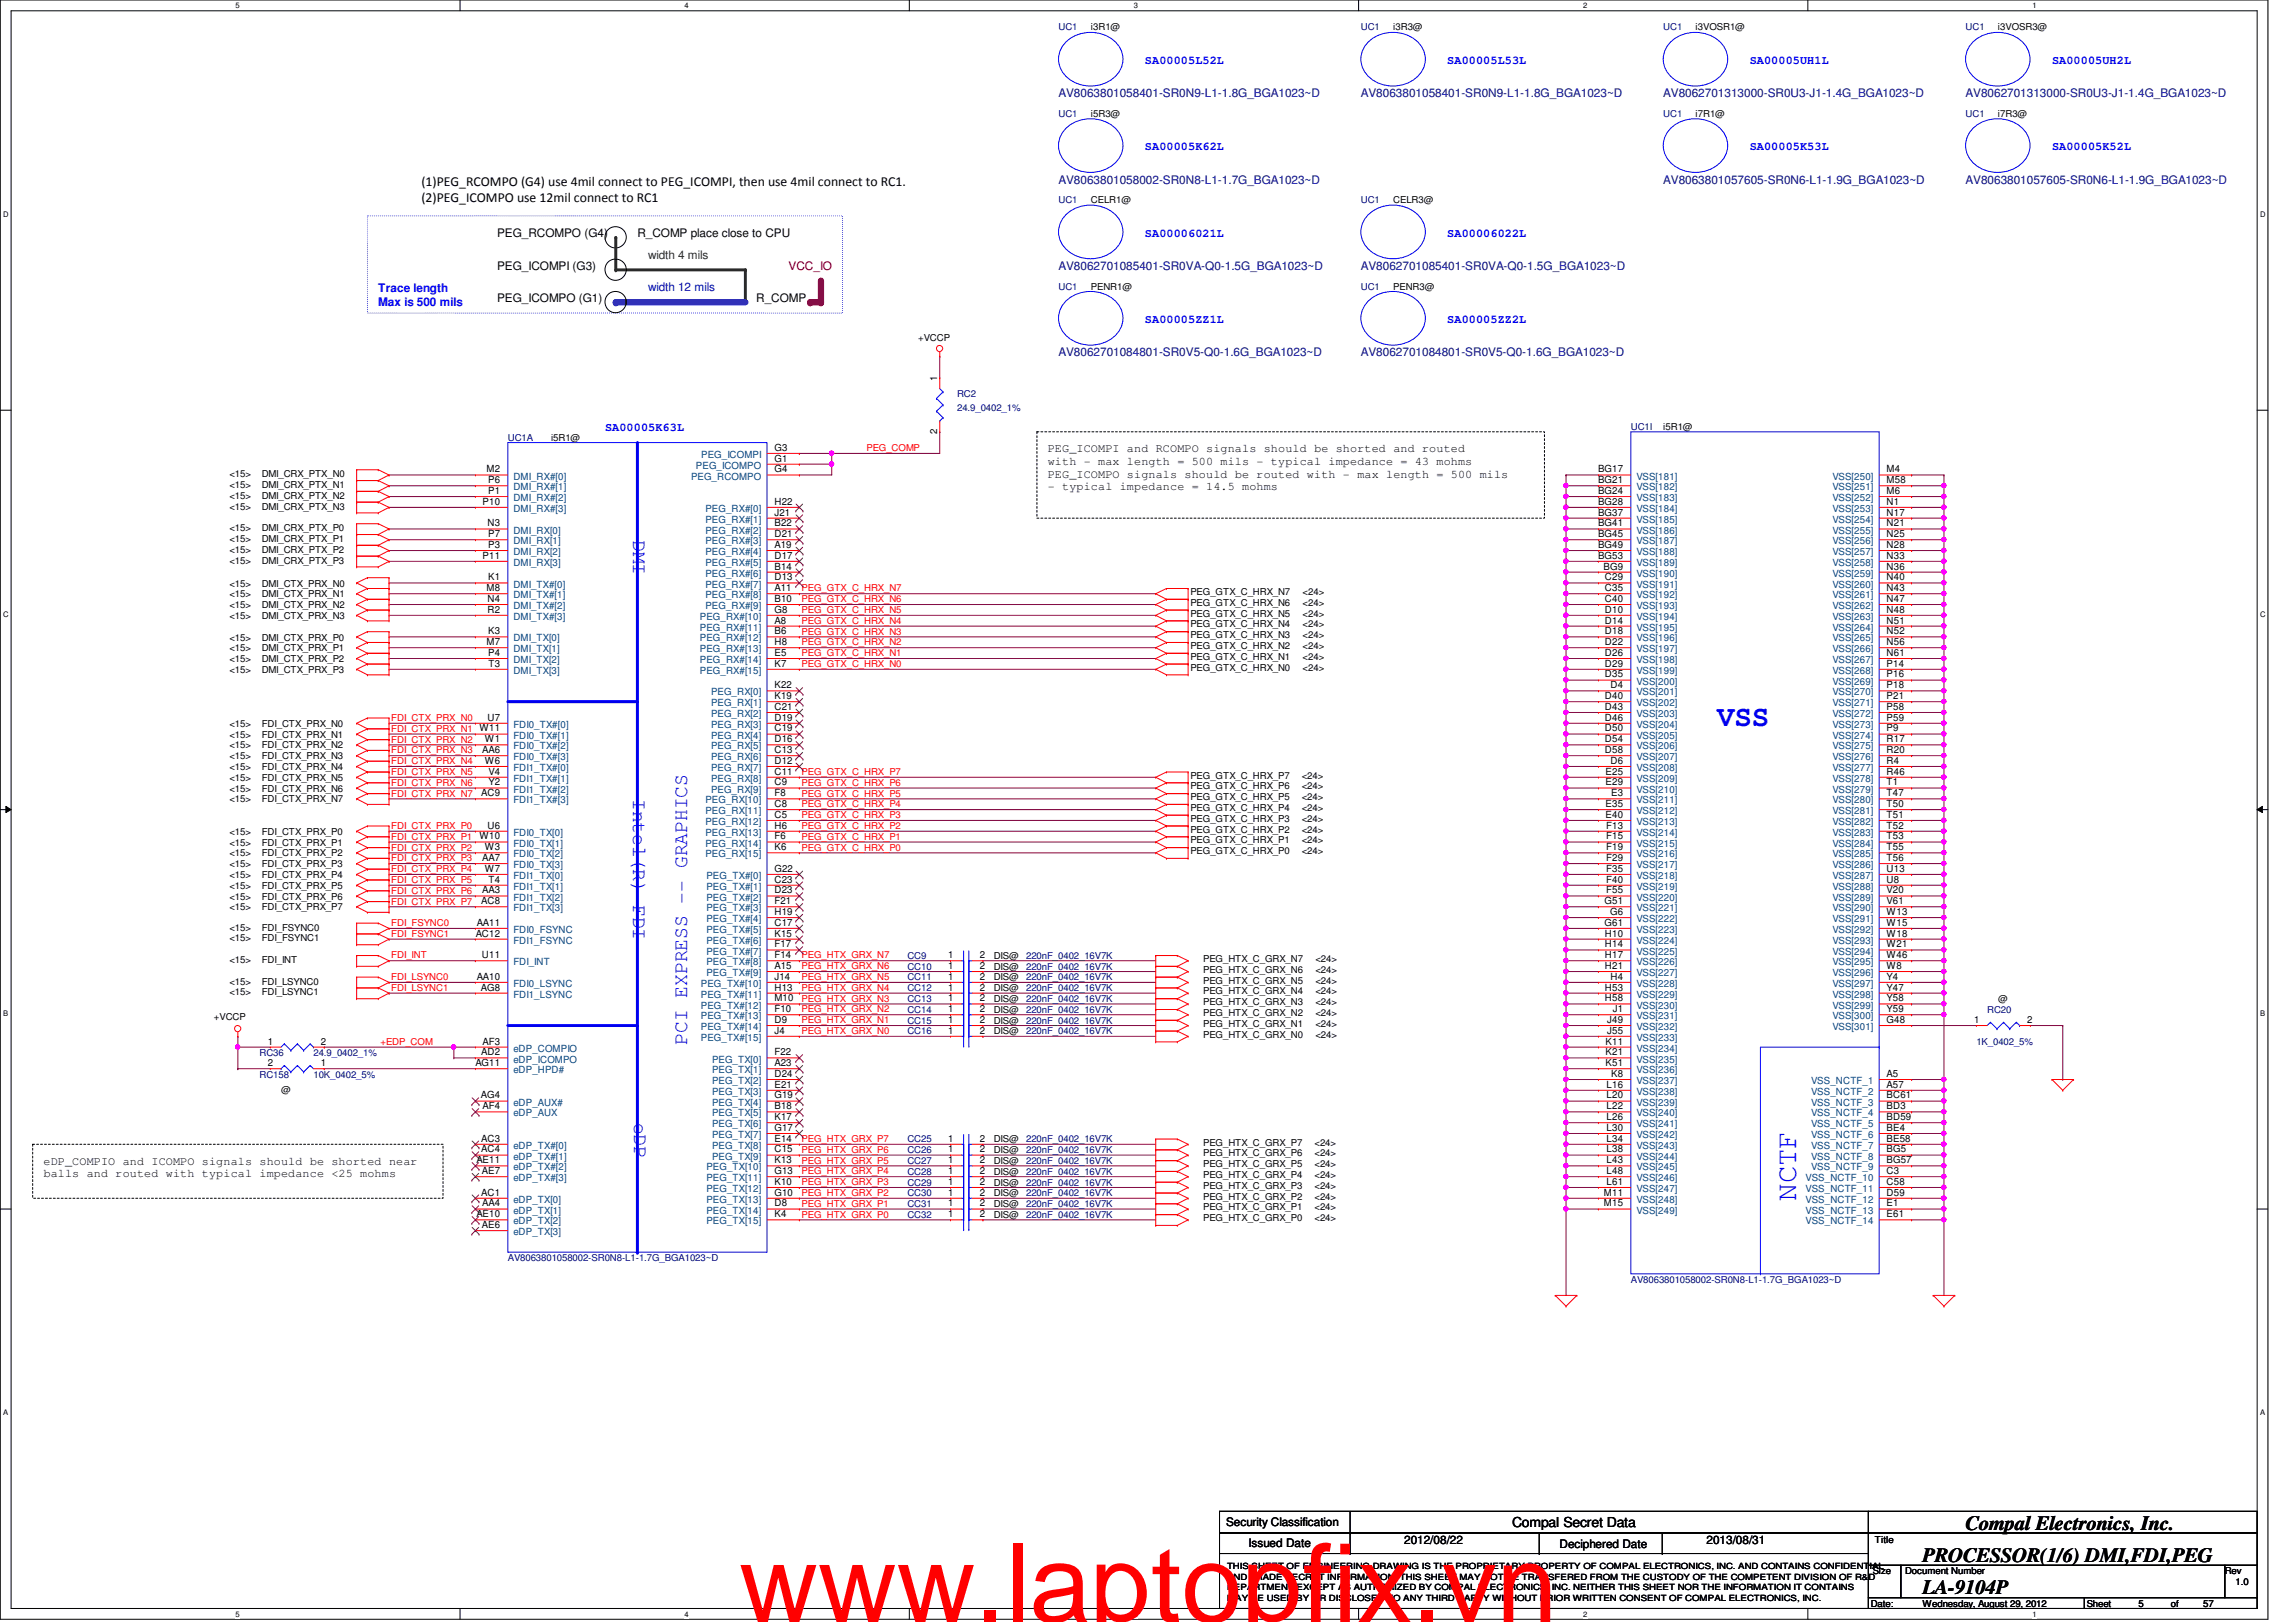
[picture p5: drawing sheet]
<svg xmlns="http://www.w3.org/2000/svg" width="297mm" height="210mm" viewBox="0 0 297 210" stroke-linecap="round" stroke-linejoin="round" font-family="sans-serif">
<defs><g id="words">
<text font-size="14.1" fill="#f00" x="95.6" y="209.9">www.laptopfix.vn</text>
<g font-size="3.8" fill="#00f">
<text x="222.2" y="94">VSS</text>
<text x="232.4" y="155.4" transform="rotate(-90 232.4 155.4)">NCTF</text>
</g>
<g font-size="2.6" fill="#00f">
<text x="81.9" y="69.8" transform="rotate(90 81.9 69.8)">DMI</text>
<text x="81.9" y="103.4" transform="rotate(90 81.9 103.4)">Intel(R) FDI</text>
<text x="88.9" y="135.2" transform="rotate(-90 88.9 135.2)">PCI EXPRESS -- GRAPHICS</text>
<text x="82" y="145.3" transform="rotate(90 82 145.3)">eDP</text>
</g>
<g font-size="2.6">
<text x="254.3" y="198">Compal Electronics, Inc.</text>
<text x="248.7" y="202.1">PROCESSOR(1/6) DMI,FDI,PEG</text>
<text x="248.7" y="206.3">LA-9104P</text>
</g>
<g font-size="1.8">
<text x="54.5" y="24">(1)PEG_RCOMPO (G4) use 4mil connect to PEG_ICOMPI, then use 4mil connect to RC1.</text>
<text x="54.5" y="26.2">(2)PEG_ICOMPO use 12mil connect to RC1</text>
<text x="195.6" y="197.6">Compal Secret Data</text>
</g>
<g font-size="1.5" fill="#00f">
<text x="148.1" y="8.3">SA00005L52L</text>
<text x="187.2" y="8.3">SA00005L53L</text>
<text x="226.4" y="8.3">SA00005UH1L</text>
<text x="265.5" y="8.3">SA00005UH2L</text>
<text x="148.1" y="19.4">SA00005K62L</text>
<text x="226.4" y="19.4">SA00005K53L</text>
<text x="265.5" y="19.4">SA00005K52L</text>
<text x="148.1" y="30.6">SA00006021L</text>
<text x="187.2" y="30.6">SA00006022L</text>
<text x="48.9" y="37.8">Trace length</text>
<text x="48.9" y="39.6">Max is 500 mils</text>
<text x="148.1" y="41.8">SA00005ZZ1L</text>
<text x="187.2" y="41.8">SA00005ZZ2L</text>
<text x="78.3" y="55.8">SA00005K63L</text>
</g>
<g font-size="1.5" fill="#000080">
<text x="136.9" y="12.6">AV8063801058401-SR0N9-L1-1.8G_BGA1023~D</text>
<text x="176.1" y="12.6">AV8063801058401-SR0N9-L1-1.8G_BGA1023~D</text>
<text x="215.2" y="12.6">AV8062701313000-SR0U3-J1-1.4G_BGA1023~D</text>
<text x="254.3" y="12.6">AV8062701313000-SR0U3-J1-1.4G_BGA1023~D</text>
<text x="136.9" y="23.7">AV8063801058002-SR0N8-L1-1.7G_BGA1023~D</text>
<text x="215.2" y="23.7">AV8063801057605-SR0N6-L1-1.9G_BGA1023~D</text>
<text x="254.3" y="23.7">AV8063801057605-SR0N6-L1-1.9G_BGA1023~D</text>
<text x="136.9" y="34.9">AV8062701085401-SR0VA-Q0-1.5G_BGA1023~D</text>
<text x="176.1" y="34.9">AV8062701085401-SR0VA-Q0-1.5G_BGA1023~D</text>
<text x="136.9" y="46.1">AV8062701084801-SR0V5-Q0-1.6G_BGA1023~D</text>
<text x="176.1" y="46.1">AV8062701084801-SR0V5-Q0-1.6G_BGA1023~D</text>
</g>
<g font-size="1.5">
<text x="64.3" y="34.9">PEG_ICOMPI (G3)</text>
<text x="64.3" y="30.7">PEG_RCOMPO (G4)</text>
<text x="82.5" y="30.7">R_COMP place close to CPU</text>
<text x="64.3" y="39.1">PEG_ICOMPO (G1)</text>
<text x="97.8" y="39.1">R_COMP</text>
<text x="135.5" y="58.5">PEG_ICOMPI and RCOMPO signals should be shorted and routed</text>
<text x="135.6" y="60.2">with - max length = 500 mils - typical impedance = 43 mohms</text>
<text x="135.6" y="61.8">PEG_ICOMPO signals should be routed with - max length = 500 mils</text>
<text x="135.6" y="63.5">- typical impedance = 14.5 mohms</text>
<text x="5.6" y="152.4">balls and routed with typical impedance &lt;25 mohms</text>
<text x="5.6" y="150.7">eDP_COMPIO and ICOMPO signals should be shorted near</text>
<text x="158.6" y="197.5">Security Classification</text>
<text x="161.5" y="200.2">Issued Date</text>
<text x="181.6" y="199.8">2012/08/22</text>
<text x="201.8" y="200.3">Deciphered Date</text>
<text x="220.8" y="199.8">2013/08/31</text>
</g>
<text font-size="1.5" fill="#008000" x="83.9" y="33.5">width 4 mils</text>
<text font-size="1.5" fill="#800000" x="102" y="34.9">VCC_IO</text>
<text font-size="1.5" fill="#0000a0" x="83.9" y="37.7">width 12 mils</text>
<g font-size="1.3">
<text x="121.2" y="49.3" transform="rotate(-90 121.2 49.3)">1</text>
<text x="100.2" y="58.3">G3</text>
<text x="100.2" y="59.7">G1</text>
<text x="121.2" y="56.1" transform="rotate(-90 121.2 56.1)">2</text>
<text x="62.4" y="65.3">P10</text>
<text x="62.9" y="61.1">M2</text>
<text x="63.2" y="62.5">P6</text>
<text x="63.2" y="63.9">P1</text>
<text x="100.2" y="61.1">G4</text>
<text x="100.2" y="65.3">H22</text>
<text x="206.7" y="61.1">BG17</text>
<text x="206.7" y="62.5">BG21</text>
<text x="206.7" y="63.9">BG24</text>
<text x="206.7" y="65.3">BG28</text>
<text x="244.1" y="61.1">M4</text>
<text x="244.1" y="62.5">M58</text>
<text x="244.1" y="63.9">M6</text>
<text x="244.1" y="65.3">N1</text>
<text x="63.1" y="68.1">N3</text>
<text x="63.2" y="69.5">P7</text>
<text x="63.2" y="70.9">P3</text>
<text x="100.2" y="66.7">J21</text>
<text x="100.2" y="68.1">B22</text>
<text x="100.2" y="69.5">D21</text>
<text x="100.2" y="70.9">A19</text>
<text x="206.7" y="66.7">BG37</text>
<text x="206.7" y="68.1">BG41</text>
<text x="206.7" y="69.5">BG45</text>
<text x="206.7" y="70.9">BG49</text>
<text x="244.1" y="66.7">N17</text>
<text x="244.1" y="68.1">N21</text>
<text x="244.1" y="69.5">N25</text>
<text x="244.1" y="70.9">N28</text>
<text x="62.4" y="72.3">P11</text>
<text x="62.9" y="76.5">M8</text>
<text x="63.1" y="77.9">N4</text>
<text x="63.2" y="75.1">K1</text>
<text x="100.2" y="72.3">D17</text>
<text x="100.2" y="73.7">B14</text>
<text x="100.2" y="75.1">D13</text>
<text x="100.2" y="76.5">A11</text>
<text x="100.2" y="77.9">B10</text>
<text x="206.7" y="72.3">BG53</text>
<text x="207.5" y="73.7">BG9</text>
<text x="207.6" y="75.1">C29</text>
<text x="207.6" y="76.5">C35</text>
<text x="207.6" y="77.9">C40</text>
<text x="244.1" y="72.3">N33</text>
<text x="244.1" y="73.7">N36</text>
<text x="244.1" y="75.1">N40</text>
<text x="244.1" y="76.5">N43</text>
<text x="244.1" y="77.9">N47</text>
<text x="62.9" y="83.5">M7</text>
<text x="63.1" y="79.3">R2</text>
<text x="63.2" y="82.1">K3</text>
<text x="100.2" y="79.3">G8</text>
<text x="100.2" y="80.7">A8</text>
<text x="100.2" y="82.1">B6</text>
<text x="100.2" y="83.5">H8</text>
<text x="207.6" y="79.3">D10</text>
<text x="207.6" y="80.7">D14</text>
<text x="207.6" y="82.1">D18</text>
<text x="207.6" y="83.5">D22</text>
<text x="244.1" y="79.3">N48</text>
<text x="244.1" y="80.7">N51</text>
<text x="244.1" y="82.1">N52</text>
<text x="244.1" y="83.5">N56</text>
<text x="63.2" y="84.9">P4</text>
<text x="63.2" y="86.3">T3</text>
<text x="100.2" y="84.9">E5</text>
<text x="100.2" y="86.3">K7</text>
<text x="100.2" y="89.1">K22</text>
<text x="207.6" y="84.9">D26</text>
<text x="207.6" y="86.3">D29</text>
<text x="207.6" y="87.7">D35</text>
<text x="208.4" y="89.1">D4</text>
<text x="244.1" y="86.3">P14</text>
<text x="244.1" y="87.7">P16</text>
<text x="244.1" y="89.1">P18</text>
<text x="244.1" y="84.9">N61</text>
<text x="63.1" y="93.3">U7</text>
<text x="100.2" y="90.5">K19</text>
<text x="100.2" y="91.9">C21</text>
<text x="100.2" y="93.3">D19</text>
<text x="100.2" y="94.7">C19</text>
<text x="207.6" y="90.5">D40</text>
<text x="207.6" y="91.9">D43</text>
<text x="207.6" y="93.3">D46</text>
<text x="207.6" y="94.7">D50</text>
<text x="244.1" y="90.5">P21</text>
<text x="244.1" y="91.9">P58</text>
<text x="244.1" y="93.3">P59</text>
<text x="244.1" y="94.7">P9</text>
<text x="62.4" y="97.5">AA6</text>
<text x="62.7" y="96.1">W1</text>
<text x="62.7" y="98.8">W6</text>
<text x="63.2" y="100.2">V4</text>
<text x="63.2" y="101.6">Y2</text>
<text x="100.2" y="96.1">D16</text>
<text x="100.2" y="97.5">C13</text>
<text x="100.2" y="98.8">D12</text>
<text x="100.2" y="100.2">C11</text>
<text x="100.2" y="101.6">C9</text>
<text x="207.6" y="96.1">D54</text>
<text x="207.6" y="97.5">D58</text>
<text x="207.7" y="100.2">E25</text>
<text x="207.7" y="101.6">E29</text>
<text x="208.4" y="98.8">D6</text>
<text x="244.1" y="96.1">R17</text>
<text x="244.1" y="97.5">R20</text>
<text x="244.1" y="98.8">R4</text>
<text x="244.1" y="100.2">R46</text>
<text x="244.1" y="101.6">T1</text>
<text x="62.3" y="103">AC9</text>
<text x="63.1" y="107.2">U6</text>
<text x="100.2" y="103">F8</text>
<text x="100.2" y="104.4">C8</text>
<text x="100.2" y="105.8">C5</text>
<text x="100.2" y="107.2">H6</text>
<text x="207.7" y="104.4">E35</text>
<text x="207.7" y="105.8">E40</text>
<text x="207.8" y="107.2">F13</text>
<text x="208.4" y="103">E3</text>
<text x="244.1" y="103">T47</text>
<text x="244.1" y="104.4">T50</text>
<text x="244.1" y="105.8">T51</text>
<text x="244.1" y="107.2">T52</text>
<text x="62" y="108.6">W10</text>
<text x="62.4" y="111.4">AA7</text>
<text x="62.7" y="110">W3</text>
<text x="62.7" y="112.8">W7</text>
<text x="100.2" y="112.8">G22</text>
<text x="100.2" y="108.6">F6</text>
<text x="100.2" y="110">K6</text>
<text x="207.8" y="108.6">F15</text>
<text x="207.8" y="110">F19</text>
<text x="207.8" y="111.4">F29</text>
<text x="207.8" y="112.8">F35</text>
<text x="244.1" y="108.6">T53</text>
<text x="244.1" y="110">T55</text>
<text x="244.1" y="111.4">T56</text>
<text x="244.1" y="112.8">U13</text>
<text x="61.7" y="119.8">AA11</text>
<text x="62.3" y="117">AC8</text>
<text x="62.4" y="115.6">AA3</text>
<text x="63.2" y="114.2">T4</text>
<text x="100.2" y="114.2">C23</text>
<text x="100.2" y="115.6">D23</text>
<text x="100.2" y="117">F21</text>
<text x="100.2" y="118.4">H19</text>
<text x="100.2" y="119.8">C17</text>
<text x="207.6" y="117">G51</text>
<text x="207.6" y="119.8">G61</text>
<text x="207.8" y="114.2">F40</text>
<text x="207.8" y="115.6">F55</text>
<text x="208.3" y="118.4">G6</text>
<text x="244.1" y="114.2">U8</text>
<text x="244.1" y="115.6">V20</text>
<text x="244.1" y="117">V61</text>
<text x="244.1" y="118.4">W13</text>
<text x="244.1" y="119.8">W15</text>
<text x="61.5" y="121.2">AC12</text>
<text x="62.4" y="124">U11</text>
<text x="100.2" y="121.2">K15</text>
<text x="100.2" y="122.6">F17</text>
<text x="100.2" y="124">F14</text>
<text x="100.2" y="125.4">A15</text>
<text x="122.7" y="124">1</text>
<text x="122.7" y="125.4">1</text>
<text x="126.7" y="124">2</text>
<text x="126.7" y="125.4">2</text>
<text x="207.6" y="121.2">H10</text>
<text x="207.6" y="122.6">H14</text>
<text x="207.6" y="124">H17</text>
<text x="207.6" y="125.4">H21</text>
<text x="244.1" y="121.2">W18</text>
<text x="244.1" y="122.6">W21</text>
<text x="244.1" y="124">W46</text>
<text x="244.1" y="125.4">W8</text>
<text x="61.7" y="126.8">AA10</text>
<text x="62.2" y="128.2">AG8</text>
<text x="100.2" y="126.8">J14</text>
<text x="100.2" y="128.2">H13</text>
<text x="100.2" y="129.6">M10</text>
<text x="100.2" y="131">F10</text>
<text x="122.7" y="126.8">1</text>
<text x="122.7" y="129.6">1</text>
<text x="122.7" y="131">1</text>
<text x="122.7" y="128.2">1</text>
<text x="126.7" y="126.8">2</text>
<text x="126.7" y="129.6">2</text>
<text x="126.7" y="131">2</text>
<text x="126.7" y="128.2">2</text>
<text x="207.6" y="128.2">H53</text>
<text x="207.6" y="129.6">H58</text>
<text x="208.4" y="126.8">H4</text>
<text x="208.7" y="131">J1</text>
<text x="244.1" y="126.8">Y4</text>
<text x="244.1" y="128.2">Y47</text>
<text x="244.1" y="129.6">Y58</text>
<text x="244.1" y="131">Y59</text>
<text x="34.7" y="138">2</text>
<text x="34.7" y="135.2">1</text>
<text x="41.5" y="138">1</text>
<text x="41.5" y="135.2">2</text>
<text x="61.5" y="138">AG11</text>
<text x="62.3" y="136.6">AD2</text>
<text x="62.4" y="135.2">AF3</text>
<text x="100.2" y="132.4">D9</text>
<text x="100.2" y="133.8">J4</text>
<text x="100.2" y="136.6">F22</text>
<text x="100.2" y="138">A23</text>
<text x="122.7" y="133.8">1</text>
<text x="122.7" y="132.4">1</text>
<text x="126.7" y="133.8">2</text>
<text x="126.7" y="132.4">2</text>
<text x="207.7" y="135.2">K11</text>
<text x="207.7" y="136.6">K21</text>
<text x="207.7" y="138">K51</text>
<text x="207.9" y="132.4">J49</text>
<text x="207.9" y="133.8">J55</text>
<text x="244.1" y="132.4">G48</text>
<text x="255.4" y="132.4">1</text>
<text x="262.3" y="132.4">2</text>
<text x="62.2" y="142.2">AG4</text>
<text x="62.4" y="143.6">AF4</text>
<text x="100.2" y="139.4">D24</text>
<text x="100.2" y="140.8">E21</text>
<text x="100.2" y="142.2">G19</text>
<text x="100.2" y="143.6">B18</text>
<text x="207.8" y="140.8">L16</text>
<text x="207.8" y="142.2">L20</text>
<text x="207.8" y="143.6">L22</text>
<text x="208.4" y="139.4">K8</text>
<text x="244.1" y="139.4">A5</text>
<text x="244.1" y="140.8">A57</text>
<text x="244.1" y="142.2">BC61</text>
<text x="244.1" y="143.6">BD3</text>
<text x="62.3" y="147.7">AC3</text>
<text x="62.3" y="149.1">AC4</text>
<text x="100.2" y="144.9">K17</text>
<text x="100.2" y="146.3">G17</text>
<text x="100.2" y="147.7">E14</text>
<text x="100.2" y="149.1">C15</text>
<text x="122.7" y="149.1">1</text>
<text x="122.7" y="147.7">1</text>
<text x="126.7" y="149.1">2</text>
<text x="126.7" y="147.7">2</text>
<text x="207.8" y="144.9">L26</text>
<text x="207.8" y="146.3">L30</text>
<text x="207.8" y="147.7">L34</text>
<text x="207.8" y="149.1">L38</text>
<text x="244.1" y="144.9">BD59</text>
<text x="244.1" y="146.3">BE4</text>
<text x="244.1" y="147.7">BE58</text>
<text x="244.1" y="149.1">BG5</text>
<text x="61.6" y="150.5">AE11</text>
<text x="62.3" y="154.7">AC1</text>
<text x="62.4" y="151.9">AE7</text>
<text x="100.2" y="150.5">K13</text>
<text x="100.2" y="151.9">G13</text>
<text x="100.2" y="153.3">K10</text>
<text x="100.2" y="154.7">G10</text>
<text x="122.7" y="151.9">1</text>
<text x="122.7" y="153.3">1</text>
<text x="122.7" y="154.7">1</text>
<text x="122.7" y="150.5">1</text>
<text x="126.7" y="151.9">2</text>
<text x="126.7" y="153.3">2</text>
<text x="126.7" y="154.7">2</text>
<text x="126.7" y="150.5">2</text>
<text x="207.5" y="154.7">M11</text>
<text x="207.8" y="150.5">L43</text>
<text x="207.8" y="151.9">L48</text>
<text x="207.8" y="153.3">L61</text>
<text x="244.1" y="150.5">BG57</text>
<text x="244.1" y="151.9">C3</text>
<text x="244.1" y="153.3">C58</text>
<text x="244.1" y="154.7">D59</text>
<text x="61.6" y="157.5">AE10</text>
<text x="62.4" y="158.9">AE6</text>
<text x="62.4" y="156.1">AA4</text>
<text x="100.2" y="156.1">D8</text>
<text x="100.2" y="157.5">K4</text>
<text x="122.7" y="156.1">1</text>
<text x="122.7" y="157.5">1</text>
<text x="126.7" y="156.1">2</text>
<text x="126.7" y="157.5">2</text>
<text x="207.5" y="156.1">M15</text>
<text x="244.1" y="156.1">E1</text>
<text x="244.1" y="157.5">E61</text>
</g>
<g font-size="1.3" fill="#004080">
<text x="90.7" y="59.3">PEG_ICOMPI</text>
<text x="66.4" y="62.1">DMI_RX#[0]</text>
<text x="66.4" y="63.5">DMI_RX#[1]</text>
<text x="66.4" y="64.9">DMI_RX#[2]</text>
<text x="89.4" y="62.1">PEG_RCOMPO</text>
<text x="90" y="60.7">PEG_ICOMPO</text>
<text x="211.7" y="62.1">VSS[181]</text>
<text x="211.7" y="63.5">VSS[182]</text>
<text x="211.7" y="64.9">VSS[183]</text>
<text x="237.1" y="62.1">VSS[250]</text>
<text x="237.1" y="63.5">VSS[251]</text>
<text x="237.1" y="64.9">VSS[252]</text>
<text x="66.4" y="66.3">DMI_RX#[3]</text>
<text x="66.4" y="69">DMI_RX[0]</text>
<text x="66.4" y="70.4">DMI_RX[1]</text>
<text x="66.4" y="71.8">DMI_RX[2]</text>
<text x="91.3" y="66.3">PEG_RX#[0]</text>
<text x="91.3" y="67.6">PEG_RX#[1]</text>
<text x="91.3" y="69">PEG_RX#[2]</text>
<text x="91.3" y="70.4">PEG_RX#[3]</text>
<text x="91.3" y="71.8">PEG_RX#[4]</text>
<text x="211.7" y="66.3">VSS[184]</text>
<text x="211.7" y="67.6">VSS[185]</text>
<text x="211.7" y="69">VSS[186]</text>
<text x="211.7" y="70.4">VSS[187]</text>
<text x="211.7" y="71.8">VSS[188]</text>
<text x="237.1" y="66.3">VSS[253]</text>
<text x="237.1" y="67.6">VSS[254]</text>
<text x="237.1" y="69">VSS[255]</text>
<text x="237.1" y="70.4">VSS[256]</text>
<text x="237.1" y="71.8">VSS[257]</text>
<text x="66.4" y="73.2">DMI_RX[3]</text>
<text x="66.4" y="76">DMI_TX#[0]</text>
<text x="66.4" y="77.4">DMI_TX#[1]</text>
<text x="91.3" y="73.2">PEG_RX#[5]</text>
<text x="91.3" y="74.6">PEG_RX#[6]</text>
<text x="91.3" y="76">PEG_RX#[7]</text>
<text x="91.3" y="77.4">PEG_RX#[8]</text>
<text x="211.7" y="73.2">VSS[189]</text>
<text x="211.7" y="74.6">VSS[190]</text>
<text x="211.7" y="76">VSS[191]</text>
<text x="211.7" y="77.4">VSS[192]</text>
<text x="237.1" y="73.2">VSS[258]</text>
<text x="237.1" y="74.6">VSS[259]</text>
<text x="237.1" y="76">VSS[260]</text>
<text x="237.1" y="77.4">VSS[261]</text>
<text x="66.4" y="78.8">DMI_TX#[2]</text>
<text x="66.4" y="80.2">DMI_TX#[3]</text>
<text x="66.4" y="83">DMI_TX[0]</text>
<text x="90.5" y="80.2">PEG_RX#[10]</text>
<text x="90.5" y="81.6">PEG_RX#[11]</text>
<text x="90.5" y="83">PEG_RX#[12]</text>
<text x="91.3" y="78.8">PEG_RX#[9]</text>
<text x="211.7" y="78.8">VSS[193]</text>
<text x="211.7" y="80.2">VSS[194]</text>
<text x="211.7" y="81.6">VSS[195]</text>
<text x="211.7" y="83">VSS[196]</text>
<text x="237.1" y="78.8">VSS[262]</text>
<text x="237.1" y="80.2">VSS[263]</text>
<text x="237.1" y="81.6">VSS[264]</text>
<text x="237.1" y="83">VSS[265]</text>
<text x="66.4" y="84.4">DMI_TX[1]</text>
<text x="66.4" y="87.2">DMI_TX[3]</text>
<text x="66.4" y="85.8">DMI_TX[2]</text>
<text x="90.5" y="84.4">PEG_RX#[13]</text>
<text x="90.5" y="85.8">PEG_RX#[14]</text>
<text x="90.5" y="87.2">PEG_RX#[15]</text>
<text x="211.7" y="84.4">VSS[197]</text>
<text x="211.7" y="85.8">VSS[198]</text>
<text x="211.7" y="87.2">VSS[199]</text>
<text x="211.7" y="88.6">VSS[200]</text>
<text x="237.1" y="87.2">VSS[268]</text>
<text x="237.1" y="88.6">VSS[269]</text>
<text x="237.1" y="84.4">VSS[266]</text>
<text x="237.1" y="85.8">VSS[267]</text>
<text x="66.4" y="94.2">FDI0_TX#[0]</text>
<text x="66.4" y="95.6">FDI0_TX#[1]</text>
<text x="92" y="90">PEG_RX[0]</text>
<text x="92" y="91.4">PEG_RX[1]</text>
<text x="92" y="92.8">PEG_RX[2]</text>
<text x="92" y="94.2">PEG_RX[3]</text>
<text x="92" y="95.6">PEG_RX[4]</text>
<text x="211.7" y="90">VSS[201]</text>
<text x="211.7" y="91.4">VSS[202]</text>
<text x="211.7" y="92.8">VSS[203]</text>
<text x="211.7" y="94.2">VSS[204]</text>
<text x="211.7" y="95.6">VSS[205]</text>
<text x="237.1" y="90">VSS[270]</text>
<text x="237.1" y="91.4">VSS[271]</text>
<text x="237.1" y="92.8">VSS[272]</text>
<text x="237.1" y="94.2">VSS[273]</text>
<text x="237.1" y="95.6">VSS[274]</text>
<text x="66.4" y="97">FDI0_TX#[2]</text>
<text x="66.4" y="98.4">FDI0_TX#[3]</text>
<text x="66.4" y="99.8">FDI1_TX#[0]</text>
<text x="66.4" y="101.2">FDI1_TX#[1]</text>
<text x="92" y="97">PEG_RX[5]</text>
<text x="92" y="98.4">PEG_RX[6]</text>
<text x="92" y="99.8">PEG_RX[7]</text>
<text x="92" y="101.2">PEG_RX[8]</text>
<text x="211.7" y="97">VSS[206]</text>
<text x="211.7" y="98.4">VSS[207]</text>
<text x="211.7" y="99.8">VSS[208]</text>
<text x="211.7" y="101.2">VSS[209]</text>
<text x="237.1" y="97">VSS[275]</text>
<text x="237.1" y="98.4">VSS[276]</text>
<text x="237.1" y="99.8">VSS[277]</text>
<text x="237.1" y="101.2">VSS[278]</text>
<text x="66.4" y="102.6">FDI1_TX#[2]</text>
<text x="66.4" y="104">FDI1_TX#[3]</text>
<text x="91.3" y="104">PEG_RX[10]</text>
<text x="91.3" y="105.4">PEG_RX[11]</text>
<text x="91.3" y="106.8">PEG_RX[12]</text>
<text x="92" y="102.6">PEG_RX[9]</text>
<text x="211.7" y="102.6">VSS[210]</text>
<text x="211.7" y="104">VSS[211]</text>
<text x="211.7" y="105.4">VSS[212]</text>
<text x="211.7" y="106.8">VSS[213]</text>
<text x="237.1" y="102.6">VSS[279]</text>
<text x="237.1" y="104">VSS[280]</text>
<text x="237.1" y="105.4">VSS[281]</text>
<text x="237.1" y="106.8">VSS[282]</text>
<text x="66.4" y="108.2">FDI0_TX[0]</text>
<text x="66.4" y="109.6">FDI0_TX[1]</text>
<text x="66.4" y="111">FDI0_TX[2]</text>
<text x="66.4" y="112.4">FDI0_TX[3]</text>
<text x="66.4" y="113.7">FDI1_TX[0]</text>
<text x="91.3" y="108.2">PEG_RX[13]</text>
<text x="91.3" y="109.6">PEG_RX[14]</text>
<text x="91.3" y="111">PEG_RX[15]</text>
<text x="91.4" y="113.7">PEG_TX#[0]</text>
<text x="211.7" y="108.2">VSS[214]</text>
<text x="211.7" y="109.6">VSS[215]</text>
<text x="211.7" y="111">VSS[216]</text>
<text x="211.7" y="112.4">VSS[217]</text>
<text x="211.7" y="113.7">VSS[218]</text>
<text x="237.1" y="108.2">VSS[283]</text>
<text x="237.1" y="109.6">VSS[284]</text>
<text x="237.1" y="111">VSS[285]</text>
<text x="237.1" y="112.4">VSS[286]</text>
<text x="237.1" y="113.7">VSS[287]</text>
<text x="66.4" y="115.1">FDI1_TX[1]</text>
<text x="66.4" y="116.5">FDI1_TX[2]</text>
<text x="66.4" y="117.9">FDI1_TX[3]</text>
<text x="91.4" y="115.1">PEG_TX#[1]</text>
<text x="91.4" y="116.5">PEG_TX#[2]</text>
<text x="91.4" y="117.9">PEG_TX#[3]</text>
<text x="91.4" y="119.3">PEG_TX#[4]</text>
<text x="211.7" y="115.1">VSS[219]</text>
<text x="211.7" y="116.5">VSS[220]</text>
<text x="211.7" y="117.9">VSS[221]</text>
<text x="211.7" y="119.3">VSS[222]</text>
<text x="237.1" y="115.1">VSS[288]</text>
<text x="237.1" y="116.5">VSS[289]</text>
<text x="237.1" y="117.9">VSS[290]</text>
<text x="237.1" y="119.3">VSS[291]</text>
<text x="66.4" y="120.7">FDI0_FSYNC</text>
<text x="66.4" y="122.1">FDI1_FSYNC</text>
<text x="66.4" y="124.9">FDI_INT</text>
<text x="91.4" y="120.7">PEG_TX#[5]</text>
<text x="91.4" y="122.1">PEG_TX#[6]</text>
<text x="91.4" y="123.5">PEG_TX#[7]</text>
<text x="91.4" y="124.9">PEG_TX#[8]</text>
<text x="211.7" y="120.7">VSS[223]</text>
<text x="211.7" y="122.1">VSS[224]</text>
<text x="211.7" y="123.5">VSS[225]</text>
<text x="211.7" y="124.9">VSS[226]</text>
<text x="237.1" y="120.7">VSS[292]</text>
<text x="237.1" y="122.1">VSS[293]</text>
<text x="237.1" y="123.5">VSS[294]</text>
<text x="237.1" y="124.9">VSS[295]</text>
<text x="66.4" y="127.7">FDI0_LSYNC</text>
<text x="66.4" y="129.1">FDI1_LSYNC</text>
<text x="90.7" y="127.7">PEG_TX#[10]</text>
<text x="90.7" y="129.1">PEG_TX#[11]</text>
<text x="90.7" y="130.5">PEG_TX#[12]</text>
<text x="90.7" y="131.9">PEG_TX#[13]</text>
<text x="91.4" y="126.3">PEG_TX#[9]</text>
<text x="211.7" y="126.3">VSS[227]</text>
<text x="211.7" y="127.7">VSS[228]</text>
<text x="211.7" y="129.1">VSS[229]</text>
<text x="211.7" y="130.5">VSS[230]</text>
<text x="211.7" y="131.9">VSS[231]</text>
<text x="237.1" y="126.3">VSS[296]</text>
<text x="237.1" y="127.7">VSS[297]</text>
<text x="237.1" y="129.1">VSS[298]</text>
<text x="237.1" y="130.5">VSS[299]</text>
<text x="237.1" y="131.9">VSS[300]</text>
<text x="66.4" y="136.1">eDP_COMPIO</text>
<text x="66.4" y="137.5">eDP_ICOMPO</text>
<text x="90.7" y="133.3">PEG_TX#[14]</text>
<text x="90.7" y="134.7">PEG_TX#[15]</text>
<text x="92.1" y="137.5">PEG_TX[0]</text>
<text x="211.7" y="133.3">VSS[232]</text>
<text x="211.7" y="134.7">VSS[233]</text>
<text x="211.7" y="136.1">VSS[234]</text>
<text x="211.7" y="137.5">VSS[235]</text>
<text x="237.1" y="133.3">VSS[301]</text>
<text x="66.4" y="143.1">eDP_AUX#</text>
<text x="66.4" y="138.9">eDP_HPD#</text>
<text x="92.1" y="138.9">PEG_TX[1]</text>
<text x="92.1" y="140.3">PEG_TX[2]</text>
<text x="92.1" y="141.7">PEG_TX[3]</text>
<text x="92.1" y="143.1">PEG_TX[4]</text>
<text x="211.7" y="138.9">VSS[236]</text>
<text x="211.7" y="140.3">VSS[237]</text>
<text x="211.7" y="141.7">VSS[238]</text>
<text x="211.7" y="143.1">VSS[239]</text>
<text x="234.3" y="140.3">VSS_NCTF_1</text>
<text x="234.3" y="141.7">VSS_NCTF_2</text>
<text x="234.3" y="143.1">VSS_NCTF_3</text>
<text x="66.4" y="144.5">eDP_AUX</text>
<text x="66.4" y="148.7">eDP_TX#[0]</text>
<text x="92.1" y="144.5">PEG_TX[5]</text>
<text x="92.1" y="145.9">PEG_TX[6]</text>
<text x="92.1" y="147.3">PEG_TX[7]</text>
<text x="92.1" y="148.7">PEG_TX[8]</text>
<text x="211.7" y="144.5">VSS[240]</text>
<text x="211.7" y="145.9">VSS[241]</text>
<text x="211.7" y="147.3">VSS[242]</text>
<text x="211.7" y="148.7">VSS[243]</text>
<text x="234.3" y="144.5">VSS_NCTF_4</text>
<text x="234.3" y="145.9">VSS_NCTF_5</text>
<text x="234.3" y="147.3">VSS_NCTF_6</text>
<text x="234.3" y="148.7">VSS_NCTF_7</text>
<text x="66.4" y="155.7">eDP_TX[0]</text>
<text x="66.4" y="150.1">eDP_TX#[1]</text>
<text x="66.4" y="151.5">eDP_TX#[2]</text>
<text x="66.4" y="152.9">eDP_TX#[3]</text>
<text x="91.4" y="151.5">PEG_TX[10]</text>
<text x="91.4" y="152.9">PEG_TX[11]</text>
<text x="91.4" y="154.3">PEG_TX[12]</text>
<text x="91.4" y="155.7">PEG_TX[13]</text>
<text x="92.1" y="150.1">PEG_TX[9]</text>
<text x="211.7" y="150.1">VSS[244]</text>
<text x="211.7" y="151.5">VSS[245]</text>
<text x="211.7" y="152.9">VSS[246]</text>
<text x="211.7" y="154.3">VSS[247]</text>
<text x="211.7" y="155.7">VSS[248]</text>
<text x="233.6" y="152.9">VSS_NCTF_10</text>
<text x="233.6" y="154.3">VSS_NCTF_11</text>
<text x="233.6" y="155.7">VSS_NCTF_12</text>
<text x="234.3" y="150.1">VSS_NCTF_8</text>
<text x="234.3" y="151.5">VSS_NCTF_9</text>
<text x="66.4" y="157.1">eDP_TX[1]</text>
<text x="66.4" y="158.5">eDP_TX[2]</text>
<text x="66.4" y="159.9">eDP_TX[3]</text>
<text x="91.4" y="157.1">PEG_TX[14]</text>
<text x="91.4" y="158.5">PEG_TX[15]</text>
<text x="211.7" y="157.1">VSS[249]</text>
<text x="233.6" y="157.1">VSS_NCTF_13</text>
<text x="233.6" y="158.5">VSS_NCTF_14</text>
</g>
<g font-size="1.2" fill="#000080">
<text x="136.9" y="3.9">UC1</text>
<text x="176.1" y="3.9">UC1</text>
<text x="215.2" y="3.9">UC1</text>
<text x="254.3" y="3.9">UC1</text>
<text x="136.9" y="15.1">UC1</text>
<text x="215.2" y="15.1">UC1</text>
<text x="254.3" y="15.1">UC1</text>
<text x="136.9" y="26.3">UC1</text>
<text x="176.1" y="26.3">UC1</text>
<text x="136.9" y="37.5">UC1</text>
<text x="176.1" y="37.5">UC1</text>
<text x="123.8" y="51.4">RC2</text>
<text x="123.8" y="53.1">24.9_0402_1%</text>
<text x="65.7" y="57">UC1A</text>
<text x="211" y="55.6">UC1I</text>
<text x="117.4" y="124.1">CC9</text>
<text x="117.4" y="125.5">CC10</text>
<text x="132.8" y="124.1">220nF_0402_16V7K</text>
<text x="132.8" y="125.5">220nF_0402_16V7K</text>
<text x="117.4" y="126.9">CC11</text>
<text x="117.4" y="129.7">CC13</text>
<text x="117.4" y="131.1">CC14</text>
<text x="117.4" y="128.3">CC12</text>
<text x="132.8" y="126.9">220nF_0402_16V7K</text>
<text x="132.8" y="129.7">220nF_0402_16V7K</text>
<text x="132.8" y="131.1">220nF_0402_16V7K</text>
<text x="132.8" y="128.3">220nF_0402_16V7K</text>
<text x="257.1" y="131.1">RC20</text>
<text x="33.6" y="136.7">RC36</text>
<text x="40.6" y="136.7">24.9_0402_1%</text>
<text x="117.4" y="133.9">CC16</text>
<text x="117.4" y="132.5">CC15</text>
<text x="132.8" y="133.9">220nF_0402_16V7K</text>
<text x="132.8" y="132.5">220nF_0402_16V7K</text>
<text x="255.7" y="135.3">1K_0402_5%</text>
<text x="33.6" y="139.4">RC158</text>
<text x="40.6" y="139.4">10K_0402_5%</text>
<text x="117.4" y="149.2">CC26</text>
<text x="117.4" y="147.8">CC25</text>
<text x="132.8" y="149.2">220nF_0402_16V7K</text>
<text x="132.8" y="147.8">220nF_0402_16V7K</text>
<text x="117.4" y="152">CC28</text>
<text x="117.4" y="153.4">CC29</text>
<text x="117.4" y="154.8">CC30</text>
<text x="117.4" y="150.6">CC27</text>
<text x="132.8" y="152">220nF_0402_16V7K</text>
<text x="132.8" y="153.4">220nF_0402_16V7K</text>
<text x="132.8" y="154.8">220nF_0402_16V7K</text>
<text x="132.8" y="150.6">220nF_0402_16V7K</text>
<text x="117.4" y="156.2">CC31</text>
<text x="117.4" y="157.6">CC32</text>
<text x="132.8" y="156.2">220nF_0402_16V7K</text>
<text x="132.8" y="157.6">220nF_0402_16V7K</text>
<text x="65.7" y="163.2">AV8063801058002-SR0N8-L1-1.7G_BGA1023~D</text>
<text x="211" y="166">AV8063801058002-SR0N8-L1-1.7G_BGA1023~D</text>
</g>
<g font-size="1.2">
<text x="141.1" y="3.9">i3R1@</text>
<text x="180.3" y="3.9">i3R3@</text>
<text x="219.4" y="3.9">i3VOSR1@</text>
<text x="258.5" y="3.9">i3VOSR3@</text>
<text x="141.1" y="15.1">i5R3@</text>
<text x="219.4" y="15.1">i7R1@</text>
<text x="258.5" y="15.1">i7R3@</text>
<text x="141.1" y="26.3">CELR1@</text>
<text x="180.3" y="26.3">CELR3@</text>
<text x="141.1" y="37.5">PENR1@</text>
<text x="180.3" y="37.5">PENR3@</text>
<text x="118.8" y="44.2">+VCCP</text>
<text x="71.3" y="57">i5R1@</text>
<text x="215.2" y="55.6">i5R1@</text>
<text x="29.7" y="63.2">&lt;15&gt;</text>
<text x="29.7" y="66">&lt;15&gt;</text>
<text x="29.7" y="61.8">&lt;15&gt;</text>
<text x="29.7" y="64.6">&lt;15&gt;</text>
<text x="33.9" y="63.2">DMI_CRX_PTX_N1</text>
<text x="33.9" y="66">DMI_CRX_PTX_N3</text>
<text x="33.9" y="61.8">DMI_CRX_PTX_N0</text>
<text x="33.9" y="64.6">DMI_CRX_PTX_N2</text>
<text x="29.7" y="68.7">&lt;15&gt;</text>
<text x="29.7" y="71.5">&lt;15&gt;</text>
<text x="29.7" y="70.1">&lt;15&gt;</text>
<text x="33.9" y="68.7">DMI_CRX_PTX_P0</text>
<text x="33.9" y="71.5">DMI_CRX_PTX_P2</text>
<text x="33.9" y="70.1">DMI_CRX_PTX_P1</text>
<text x="29.7" y="77.3">&lt;15&gt;</text>
<text x="29.7" y="72.9">&lt;15&gt;</text>
<text x="29.7" y="75.9">&lt;15&gt;</text>
<text x="33.9" y="77.3">DMI_CTX_PRX_N1</text>
<text x="33.9" y="72.9">DMI_CRX_PTX_P3</text>
<text x="33.9" y="75.9">DMI_CTX_PRX_N0</text>
<text x="154" y="77">PEG_GTX_C_HRX_N7</text>
<text x="168.5" y="77">&lt;24&gt;</text>
<text x="29.7" y="82.9">&lt;15&gt;</text>
<text x="29.7" y="80.1">&lt;15&gt;</text>
<text x="29.7" y="78.7">&lt;15&gt;</text>
<text x="33.9" y="82.9">DMI_CTX_PRX_P0</text>
<text x="33.9" y="80.1">DMI_CTX_PRX_N3</text>
<text x="33.9" y="78.7">DMI_CTX_PRX_N2</text>
<text x="154" y="84">PEG_GTX_C_HRX_N2</text>
<text x="154" y="82.6">PEG_GTX_C_HRX_N3</text>
<text x="154" y="81.2">PEG_GTX_C_HRX_N4</text>
<text x="154" y="79.8">PEG_GTX_C_HRX_N5</text>
<text x="154" y="78.4">PEG_GTX_C_HRX_N6</text>
<text x="168.5" y="84">&lt;24&gt;</text>
<text x="168.5" y="82.6">&lt;24&gt;</text>
<text x="168.5" y="81.2">&lt;24&gt;</text>
<text x="168.5" y="79.8">&lt;24&gt;</text>
<text x="168.5" y="78.4">&lt;24&gt;</text>
<text x="29.7" y="87.1">&lt;15&gt;</text>
<text x="29.7" y="85.7">&lt;15&gt;</text>
<text x="29.7" y="84.3">&lt;15&gt;</text>
<text x="33.9" y="87.1">DMI_CTX_PRX_P3</text>
<text x="33.9" y="85.7">DMI_CTX_PRX_P2</text>
<text x="33.9" y="84.3">DMI_CTX_PRX_P1</text>
<text x="154" y="86.8">PEG_GTX_C_HRX_N0</text>
<text x="154" y="85.4">PEG_GTX_C_HRX_N1</text>
<text x="168.5" y="86.8">&lt;24&gt;</text>
<text x="168.5" y="85.4">&lt;24&gt;</text>
<text x="29.7" y="94.1">&lt;15&gt;</text>
<text x="29.7" y="95.5">&lt;15&gt;</text>
<text x="33.9" y="94.1">FDI_CTX_PRX_N0</text>
<text x="33.9" y="95.5">FDI_CTX_PRX_N1</text>
<text x="29.7" y="96.9">&lt;15&gt;</text>
<text x="29.7" y="98.3">&lt;15&gt;</text>
<text x="29.7" y="99.7">&lt;15&gt;</text>
<text x="29.7" y="101">&lt;15&gt;</text>
<text x="33.9" y="96.9">FDI_CTX_PRX_N2</text>
<text x="33.9" y="98.3">FDI_CTX_PRX_N3</text>
<text x="33.9" y="99.7">FDI_CTX_PRX_N4</text>
<text x="33.9" y="101">FDI_CTX_PRX_N5</text>
<text x="154" y="100.8">PEG_GTX_C_HRX_P7</text>
<text x="168.4" y="100.8">&lt;24&gt;</text>
<text x="29.7" y="102.4">&lt;15&gt;</text>
<text x="29.7" y="103.8">&lt;15&gt;</text>
<text x="33.9" y="102.4">FDI_CTX_PRX_N6</text>
<text x="33.9" y="103.8">FDI_CTX_PRX_N7</text>
<text x="154" y="107.7">PEG_GTX_C_HRX_P2</text>
<text x="154" y="103.5">PEG_GTX_C_HRX_P5</text>
<text x="154" y="104.9">PEG_GTX_C_HRX_P4</text>
<text x="154" y="106.3">PEG_GTX_C_HRX_P3</text>
<text x="154" y="102.2">PEG_GTX_C_HRX_P6</text>
<text x="168.4" y="107.7">&lt;24&gt;</text>
<text x="168.4" y="103.5">&lt;24&gt;</text>
<text x="168.4" y="104.9">&lt;24&gt;</text>
<text x="168.4" y="106.3">&lt;24&gt;</text>
<text x="168.4" y="102.2">&lt;24&gt;</text>
<text x="29.7" y="108">&lt;15&gt;</text>
<text x="29.7" y="109.4">&lt;15&gt;</text>
<text x="29.7" y="110.8">&lt;15&gt;</text>
<text x="29.7" y="112.2">&lt;15&gt;</text>
<text x="29.7" y="113.6">&lt;15&gt;</text>
<text x="33.9" y="108">FDI_CTX_PRX_P0</text>
<text x="33.9" y="109.4">FDI_CTX_PRX_P1</text>
<text x="33.9" y="110.8">FDI_CTX_PRX_P2</text>
<text x="33.9" y="112.2">FDI_CTX_PRX_P3</text>
<text x="33.9" y="113.6">FDI_CTX_PRX_P4</text>
<text x="154" y="109.1">PEG_GTX_C_HRX_P1</text>
<text x="154" y="110.5">PEG_GTX_C_HRX_P0</text>
<text x="168.4" y="109.1">&lt;24&gt;</text>
<text x="168.4" y="110.5">&lt;24&gt;</text>
<text x="29.7" y="115">&lt;15&gt;</text>
<text x="29.7" y="116.4">&lt;15&gt;</text>
<text x="29.7" y="117.8">&lt;15&gt;</text>
<text x="33.9" y="115">FDI_CTX_PRX_P5</text>
<text x="33.9" y="116.4">FDI_CTX_PRX_P6</text>
<text x="33.9" y="117.8">FDI_CTX_PRX_P7</text>
<text x="29.7" y="120.4">&lt;15&gt;</text>
<text x="29.7" y="121.8">&lt;15&gt;</text>
<text x="29.7" y="124.6">&lt;15&gt;</text>
<text x="33.9" y="120.4">FDI_FSYNC0</text>
<text x="33.9" y="121.8">FDI_FSYNC1</text>
<text x="33.9" y="124.6">FDI_INT</text>
<text x="128.6" y="124.1">DIS@</text>
<text x="128.6" y="125.5">DIS@</text>
<text x="155.7" y="125.9">PEG_HTX_C_GRX_N6</text>
<text x="155.7" y="124.5">PEG_HTX_C_GRX_N7</text>
<text x="170.2" y="125.9">&lt;24&gt;</text>
<text x="170.2" y="124.5">&lt;24&gt;</text>
<text x="29.7" y="127.4">&lt;15&gt;</text>
<text x="29.7" y="128.8">&lt;15&gt;</text>
<text x="33.9" y="127.4">FDI_LSYNC0</text>
<text x="33.9" y="128.8">FDI_LSYNC1</text>
<text x="128.6" y="126.9">DIS@</text>
<text x="128.6" y="129.7">DIS@</text>
<text x="128.6" y="131.1">DIS@</text>
<text x="128.6" y="128.3">DIS@</text>
<text x="155.7" y="130.1">PEG_HTX_C_GRX_N3</text>
<text x="155.7" y="131.5">PEG_HTX_C_GRX_N2</text>
<text x="155.7" y="127.3">PEG_HTX_C_GRX_N5</text>
<text x="155.7" y="128.7">PEG_HTX_C_GRX_N4</text>
<text x="170.2" y="130.1">&lt;24&gt;</text>
<text x="170.2" y="131.5">&lt;24&gt;</text>
<text x="170.2" y="127.3">&lt;24&gt;</text>
<text x="170.2" y="128.7">&lt;24&gt;</text>
<text x="258.5" y="129.7">@</text>
<text x="27.7" y="132">+VCCP</text>
<text x="128.6" y="133.9">DIS@</text>
<text x="128.6" y="132.5">DIS@</text>
<text x="155.7" y="134.3">PEG_HTX_C_GRX_N0</text>
<text x="155.7" y="132.9">PEG_HTX_C_GRX_N1</text>
<text x="170.2" y="134.3">&lt;24&gt;</text>
<text x="170.2" y="132.9">&lt;24&gt;</text>
<text x="36.4" y="141.4">@</text>
<text x="128.6" y="149.2">DIS@</text>
<text x="128.6" y="147.8">DIS@</text>
<text x="155.7" y="148.3">PEG_HTX_C_GRX_P7</text>
<text x="155.7" y="149.6">PEG_HTX_C_GRX_P6</text>
<text x="170.1" y="148.3">&lt;24&gt;</text>
<text x="170.1" y="149.6">&lt;24&gt;</text>
<text x="128.6" y="152">DIS@</text>
<text x="128.6" y="153.4">DIS@</text>
<text x="128.6" y="154.8">DIS@</text>
<text x="128.6" y="150.6">DIS@</text>
<text x="155.7" y="155.2">PEG_HTX_C_GRX_P2</text>
<text x="155.7" y="153.8">PEG_HTX_C_GRX_P3</text>
<text x="155.7" y="152.4">PEG_HTX_C_GRX_P4</text>
<text x="155.7" y="151">PEG_HTX_C_GRX_P5</text>
<text x="170.1" y="155.2">&lt;24&gt;</text>
<text x="170.1" y="153.8">&lt;24&gt;</text>
<text x="170.1" y="152.4">&lt;24&gt;</text>
<text x="170.1" y="151">&lt;24&gt;</text>
<text x="128.6" y="156.2">DIS@</text>
<text x="128.6" y="157.6">DIS@</text>
<text x="155.7" y="158">PEG_HTX_C_GRX_P0</text>
<text x="155.7" y="156.6">PEG_HTX_C_GRX_P1</text>
<text x="170.1" y="158">&lt;24&gt;</text>
<text x="170.1" y="156.6">&lt;24&gt;</text>
<text x="242.3" y="203.7">Size</text>
<text x="242.6" y="199.6">Title</text>
<text x="246.5" y="203.7">Document Number</text>
<text x="287.8" y="203.7">Rev</text>
<text x="242" y="207.9">Date:</text>
<text x="248.7" y="207.9">Wednesday, August 29, 2012</text>
<text x="270" y="207.9">Sheet</text>
<text x="276.7" y="207.9">5</text>
<text x="280.8" y="207.9">of</text>
<text x="285" y="207.9">57</text>
<text x="289.2" y="205.1">1.0</text>
</g>
<g font-size="1.2" fill="#f00">
<text x="112.1" y="58.4">PEG_COMP</text>
<text x="103.7" y="77.9">PEG_GTX_C_HRX_N6</text>
<text x="103.7" y="76.5">PEG_GTX_C_HRX_N7</text>
<text x="103.7" y="79.3">PEG_GTX_C_HRX_N5</text>
<text x="103.7" y="83.5">PEG_GTX_C_HRX_N2</text>
<text x="103.7" y="80.7">PEG_GTX_C_HRX_N4</text>
<text x="103.7" y="82.1">PEG_GTX_C_HRX_N3</text>
<text x="103.7" y="86.3">PEG_GTX_C_HRX_N0</text>
<text x="103.7" y="84.9">PEG_GTX_C_HRX_N1</text>
<text x="50.6" y="94.7">FDI_CTX_PRX_N1 W11</text>
<text x="50.6" y="93.3">FDI_CTX_PRX_N0</text>
<text x="50.6" y="98.9">FDI_CTX_PRX_N4</text>
<text x="50.6" y="101.7">FDI_CTX_PRX_N6</text>
<text x="50.6" y="96.1">FDI_CTX_PRX_N2</text>
<text x="50.6" y="97.5">FDI_CTX_PRX_N3</text>
<text x="50.6" y="100.3">FDI_CTX_PRX_N5</text>
<text x="103.7" y="101.7">PEG_GTX_C_HRX_P6</text>
<text x="103.7" y="100.3">PEG_GTX_C_HRX_P7</text>
<text x="50.6" y="103.1">FDI_CTX_PRX_N7</text>
<text x="50.6" y="107.3">FDI_CTX_PRX_P0</text>
<text x="103.7" y="107.3">PEG_GTX_C_HRX_P2</text>
<text x="103.7" y="105.9">PEG_GTX_C_HRX_P3</text>
<text x="103.7" y="104.5">PEG_GTX_C_HRX_P4</text>
<text x="103.7" y="103.1">PEG_GTX_C_HRX_P5</text>
<text x="50.6" y="108.7">FDI_CTX_PRX_P1</text>
<text x="50.6" y="110.1">FDI_CTX_PRX_P2</text>
<text x="50.6" y="111.5">FDI_CTX_PRX_P3</text>
<text x="50.6" y="112.9">FDI_CTX_PRX_P4</text>
<text x="103.7" y="110.1">PEG_GTX_C_HRX_P0</text>
<text x="103.7" y="108.7">PEG_GTX_C_HRX_P1</text>
<text x="50.6" y="115.7">FDI_CTX_PRX_P6</text>
<text x="50.6" y="119.8">FDI_FSYNC0</text>
<text x="50.6" y="114.3">FDI_CTX_PRX_P5</text>
<text x="50.6" y="117.1">FDI_CTX_PRX_P7</text>
<text x="50.6" y="121.2">FDI_FSYNC1</text>
<text x="50.6" y="124">FDI_INT</text>
<text x="103.7" y="125.4">PEG_HTX_GRX_N6</text>
<text x="103.7" y="124">PEG_HTX_GRX_N7</text>
<text x="50.6" y="126.8">FDI_LSYNC0</text>
<text x="50.6" y="128.2">FDI_LSYNC1</text>
<text x="103.7" y="131">PEG_HTX_GRX_N2</text>
<text x="103.7" y="128.2">PEG_HTX_GRX_N4</text>
<text x="103.7" y="129.6">PEG_HTX_GRX_N3</text>
<text x="103.7" y="126.8">PEG_HTX_GRX_N5</text>
<text x="49.2" y="135.2">+EDP_COM</text>
<text x="103.7" y="133.8">PEG_HTX_GRX_N0</text>
<text x="103.7" y="132.4">PEG_HTX_GRX_N1</text>
<text x="103.7" y="149.2">PEG_HTX_GRX_P6</text>
<text x="103.7" y="147.8">PEG_HTX_GRX_P7</text>
<text x="103.7" y="154.8">PEG_HTX_GRX_P2</text>
<text x="103.7" y="152">PEG_HTX_GRX_P4</text>
<text x="103.7" y="153.4">PEG_HTX_GRX_P3</text>
<text x="103.7" y="150.6">PEG_HTX_GRX_P5</text>
<text x="103.7" y="157.6">PEG_HTX_GRX_P0</text>
<text x="103.7" y="156.2">PEG_HTX_GRX_P1</text>
</g>
<g font-size="1.1">
<text x="158.7" y="203.1">THIS SHEET OF ENGINEERING DRAWING IS THE PROPRIETARY PROPERTY OF COMPAL ELECTRONICS, INC. AND CONTAINS CONFIDENTIAL</text>
<text x="158.8" y="204.4">AND TRADE SECRET INFORMATION. THIS SHEET MAY NOT BE TRANSFERED FROM THE CUSTODY OF THE COMPETENT DIVISION OF R&amp;D</text>
<text x="158.8" y="205.8">DEPARTMENT EXCEPT AS AUTHORIZED BY COMPAL ELECTRONICS, INC. NEITHER THIS SHEET NOR THE INFORMATION IT CONTAINS</text>
<text x="158.8" y="207.1">MAY BE USED BY OR DISCLOSED TO ANY THIRD PARTY WITHOUT PRIOR WRITTEN CONSENT OF COMPAL ELECTRONICS, INC.</text>
</g>
<g font-size="1">
<text x="30.5" y="1.1">5</text>
<text x="88.6" y="1.1">4</text>
<text x="146.7" y="1.1">3</text>
<text x="204.8" y="1.1">2</text>
<text x="262.9" y="1.1">1</text>
<text x=".4" y="28.1">D</text>
<text x="292.4" y="28.1">D</text>
<text x=".4" y="79.8">C</text>
<text x="292.4" y="79.8">C</text>
<text x=".4" y="131.5">B</text>
<text x="292.4" y="131.5">B</text>
<text x=".4" y="183.2">A</text>
<text x="292.4" y="183.2">A</text>
<text x="30.5" y="209.2">5</text>
<text x="88.6" y="209.2">4</text>
<text x="146.7" y="209.2">3</text>
<text x="204.8" y="209.2">2</text>
<text x="262.9" y="209.2">1</text>
</g>
</g></defs>
<path d="M0 0h293.4v209.5h-293.4zM1.4 1.4h290.6v206.8h-290.6z" fill="none" stroke="#000" stroke-width=".13"/>
<g fill="#fff">
<path d="M30.5 .2h.5v1.1h-.5z"/>
<path d="M30.5 208.3h.5v1.1h-.5z"/>
</g>
<path d="M59.5 0v1.4M59.5 208.2v1.3" fill="none" stroke="#000" stroke-width=".13"/>
<g fill="#fff">
<path d="M88.6 .2h.5v1.1h-.5z"/>
<path d="M88.6 208.3h.5v1.1h-.5z"/>
</g>
<path d="M117.6 0v1.4M117.6 208.2v1.3" fill="none" stroke="#000" stroke-width=".13"/>
<g fill="#fff">
<path d="M146.7 .2h.5v1.1h-.5z"/>
<path d="M146.7 208.3h.5v1.1h-.5z"/>
</g>
<path d="M175.8 0v1.4M175.8 208.2v1.3" fill="none" stroke="#000" stroke-width=".13"/>
<g fill="#fff">
<path d="M204.8 .2h.6v1.1h-.6z"/>
<path d="M204.8 208.3h.6v1.1h-.6z"/>
</g>
<path d="M233.9 0v1.4M233.9 208.2v1.3" fill="none" stroke="#000" stroke-width=".13"/>
<g fill="#fff">
<path d="M262.9 .2h.6v1.1h-.6z"/>
<path d="M262.9 208.3h.6v1.1h-.6z"/>
<path d="M.4 27.2h.7v1.1h-.7z"/>
<path d="M292.4 27.2h.7v1.1h-.7z"/>
<path d="M.4 78.9h.7v1.1h-.7z"/>
<path d="M292.4 78.9h.7v1.1h-.7z"/>
</g>
<path d="M0 53.1h1.4M292 53.1h1.4" fill="none" stroke="#000" stroke-width=".13"/>
<g fill="#fff">
<path d="M.4 130.6h.7v1.1h-.7z"/>
<path d="M292.4 130.6h.6v1.1h-.6z"/>
</g>
<path d="M0 104.8h1.4M.8 104.4l.6 .4-.6 .4zM292 104.8l.7-.4v.8zM292 104.8h1.4" fill="none" stroke="#000" stroke-width=".13"/>
<path d="M.8 104.4l.6 .4-.6 .4zM292 104.8l.7-.4v.8z" fill="#000"/>
<g fill="#fff">
<path d="M.4 182.3h.7v1.1h-.7z"/>
<path d="M292.4 182.3h.6v1.1h-.6z"/>
</g>
<path d="M0 156.5h1.4M292 156.5h1.4" fill="none" stroke="#000" stroke-width=".13"/>
<path d="M134.2 55.9h65.6v11.2h-65.6z" fill="none" stroke="#000" stroke-width=".13" stroke-dasharray=".3 .3"/>
<path d="M96.4 34.9v4.2" fill="none" stroke="#008000" stroke-width=".38"/>
<circle cx="96.4" cy="34.9" r=".19" fill="#008000"/>
<path d="M79.7 34.9h16.7" fill="none" stroke="#008000" stroke-width=".38"/>
<circle cx="79.7" cy="34.9" r=".19" fill="#008000"/>
<circle cx="79.6" cy="30.7" r="1.38" fill="none" stroke="#000" stroke-width=".13"/>
<path d="M79.7 30.7v4.2" fill="none" stroke="#008000" stroke-width=".38"/>
<circle cx="79.7" cy="30.7" r=".19" fill="#008000"/>
<path d="M47.5 27.9h61.5v12.6h-61.5z" fill="none" stroke="#00f" stroke-width=".13" stroke-dasharray="0 .3"/>
<path d="M79.7 39.1h16.7" fill="none" stroke="#0000a0" stroke-width=".8"/>
<circle cx="79.7" cy="39.1" r=".4" fill="#0000a0"/>
<path d="M106.2 36.3v2.8" fill="none" stroke="#800000" stroke-width=".8"/>
<circle cx="106.2" cy="39.1" r=".4" fill="#800000"/>
<path d="M104.8 39.1h1.4" fill="none" stroke="#800000" stroke-width=".8"/>
<circle cx="104.8" cy="39.1" r=".4" fill="#800000"/>
<g fill="none" stroke="#000" stroke-width=".13">
<circle cx="79.6" cy="34.9" r="1.38"/>
<circle cx="79.6" cy="39.1" r="1.38"/>
</g>
<path d="M4.2 148.1h53.1v7h-53.1z" fill="none" stroke="#000" stroke-width=".13" stroke-dasharray=".3 .3"/>
<g fill="none" stroke="#800040" stroke-width=".13">
<path d="M103.4 58.7h.1M103.4 58.7h4.2M107.6 58.7h.1M107.6 58.7v2.8h-4.2M121.6 46.1h.1M121.6 55.9h.1M121.6 46.1v2.8M121.6 55.9v2.8M103.4 79.6h.1M103.4 78.2h.1M103.4 76.8h.1M103.4 61.5h.1"/>
<path d="M103.4 79.6h46.1M103.4 78.2h46.1M103.4 76.8h46.1M107.6 60.1h.1M103.4 86.6h.1M103.4 83.8h.1M103.4 81h.1M103.4 82.4h.1M103.4 85.2h.1M103.4 86.6h46.1M103.4 83.8h46.1M103.4 81h46.1"/>
<path d="M103.4 82.4h46.1M103.4 85.2h46.1M103.4 110.4h.1M103.4 109h.1M103.4 107.6h.1M103.4 106.2h.1M103.4 104.8h.1M103.4 103.4h.1M103.4 102h.1M103.4 100.6h.1M103.4 110.4h46.1M103.4 109h46.1"/>
<path d="M103.4 107.6h46.1M103.4 106.2h46.1M103.4 104.8h46.1M103.4 103.4h46.1M103.4 102h46.1M103.4 100.6h46.1M103.4 134.1h.1M103.4 131.3h.1M103.4 128.5h.1M103.4 129.9h.1M103.4 132.7h.1M103.4 127.1h.1"/>
<path d="M103.4 125.7h.1M103.4 124.3h.1M103.4 134.1h19.6M103.4 131.3h19.6M103.4 128.5h19.6M103.4 129.9h19.6M103.4 132.7h19.6M103.4 127.1h19.6M103.4 125.7h19.6M103.4 124.3h19.6M127.2 132.7h.1M127.2 134.1h.1"/>
<path d="M127.2 129.9h.1M127.2 131.3h.1M127.2 127.1h.1M127.2 128.5h.1M127.2 124.3h.1M127.2 125.7h.1M127.2 134.1h22.3M127.2 131.3h22.3M127.2 128.5h22.3M127.2 129.9h22.3M127.2 132.7h22.3M127.2 127.1h22.3"/>
<path d="M127.2 125.7h22.3M127.2 124.3h22.3M103.4 157.9h.1M103.4 155.1h.1M103.4 152.3h.1M103.4 156.5h.1M103.4 153.7h.1M103.4 149.5h.1M103.4 150.9h.1M103.4 148.1h.1M103.4 157.9h19.6M103.4 155.1h19.6"/>
<path d="M103.4 152.3h19.6M103.4 156.5h19.6M103.4 153.7h19.6M103.4 149.5h19.6M103.4 150.9h19.6M103.4 148.1h19.6M127.2 150.9h.1M127.2 152.3h.1M127.2 148.1h.1M127.2 149.5h.1M127.2 156.5h.1M127.2 157.9h.1"/>
<path d="M127.2 153.7h.1M127.2 155.1h.1M127.2 157.9h22.3M127.2 155.1h22.3M127.2 152.3h22.3M127.2 156.5h22.3M127.2 153.7h22.3M127.2 149.5h22.3M127.2 150.9h22.3M127.2 148.1h22.3"/>
</g>
<circle cx="107.6" cy="60" r=".29" fill="#f0f"/>
<circle cx="107.6" cy="60" r=".29" fill="none" stroke="#f0f" stroke-width=".13"/>
<path d="M107.6 58.7h.1M107.6 58.7h14" fill="none" stroke="#800040" stroke-width=".13"/>
<circle cx="107.6" cy="58.6" r=".29" fill="#f0f"/>
<circle cx="107.6" cy="58.6" r=".29" fill="none" stroke="#f0f" stroke-width=".13"/>
<path d="M103.4 60.1h.1M103.4 60.1h4.2M30.8 134.1h.1M30.8 135.5h.1M30.8 134.1v1.4M30.8 135.5h4.2M58.7 135.5h2.8M58.7 135.5h.1" fill="none" stroke="#800040" stroke-width=".13"/>
<circle cx="58.7" cy="135.5" r=".29" fill="#f0f"/>
<circle cx="58.7" cy="135.5" r=".29" fill="none" stroke="#f0f" stroke-width=".13"/>
<g fill="none" stroke="#800040" stroke-width=".13">
<path d="M50.3 76.8h11.2M50.3 78.2h11.2M50.3 62.9h11.2M50.3 69.8h11.2M50.3 64.3h11.2M50.3 71.2h11.2M50.3 65.7h11.2M50.3 72.6h11.2M50.3 61.5h11.2M50.3 68.5h11.2M50.3 75.4h11.2M50.3 79.6h11.2"/>
<path d="M50.3 76.8h.1M50.3 78.2h.1M50.3 62.9h.1M50.3 69.8h.1M50.3 64.3h.1M50.3 71.2h.1M50.3 65.7h.1M50.3 72.6h.1M50.3 61.5h.1M50.3 68.5h.1M50.3 75.4h.1M50.3 79.6h.1"/>
<path d="M202.6 65.7h.1M202.6 65.7v1.4M50.3 95h11.2M50.3 99.2h11.2M50.3 82.4h11.2M50.3 83.8h11.2M50.3 85.2h11.2M50.3 86.6h11.2M50.3 93.6h11.2M50.3 96.4h11.2M50.3 97.8h11.2M50.3 95h.1"/>
<path d="M50.3 99.2h.1M50.3 82.4h.1M50.3 83.8h.1M50.3 85.2h.1M50.3 86.6h.1M50.3 93.6h.1M50.3 96.4h.1M50.3 97.8h.1M50.3 102h11.2M50.3 109h11.2M50.3 116h11.2M50.3 100.6h11.2"/>
<path d="M50.3 103.4h11.2M50.3 107.6h11.2M50.3 110.4h11.2M50.3 111.8h11.2M50.3 113.2h11.2M50.3 114.6h11.2M50.3 117.3h11.2M50.3 102h.1M50.3 109h.1M50.3 116h.1M50.3 100.6h.1M50.3 103.4h.1"/>
<path d="M50.3 107.6h.1M50.3 110.4h.1M50.3 111.8h.1M50.3 113.2h.1M50.3 114.6h.1M50.3 117.3h.1M41.9 135.5h.1M41.9 135.5h16.8M50.3 120.1h11.2M50.3 127.1h11.2M50.3 128.5h11.2M50.3 121.5h11.2"/>
<path d="M50.3 124.3h11.2M50.3 120.1h.1M50.3 127.1h.1M50.3 128.5h.1M50.3 121.5h.1M50.3 124.3h.1M58.7 136.9h2.8M58.7 136.9h.1M58.7 135.5h.1M58.7 135.5v1.4"/>
</g>
<circle cx="202.6" cy="65.6" r=".29" fill="#f0f"/>
<circle cx="202.6" cy="65.6" r=".29" fill="none" stroke="#f0f" stroke-width=".13"/>
<path d="M251.5 109h.1M251.5 109v1.4" fill="none" stroke="#800040" stroke-width=".13"/>
<circle cx="251.5" cy="108.9" r=".29" fill="#f0f"/>
<circle cx="251.5" cy="108.9" r=".29" fill="none" stroke="#f0f" stroke-width=".13"/>
<path d="M202.6 109h.1M202.6 109v1.4" fill="none" stroke="#800040" stroke-width=".13"/>
<circle cx="202.6" cy="108.9" r=".29" fill="#f0f"/>
<circle cx="202.6" cy="108.9" r=".29" fill="none" stroke="#f0f" stroke-width=".13"/>
<path d="M251.5 83.8h.1M251.5 83.8v1.4" fill="none" stroke="#800040" stroke-width=".13"/>
<circle cx="251.5" cy="83.8" r=".29" fill="#f0f"/>
<circle cx="251.5" cy="83.8" r=".29" fill="none" stroke="#f0f" stroke-width=".13"/>
<path d="M251.5 65.7h.1M251.5 65.7v1.4" fill="none" stroke="#800040" stroke-width=".13"/>
<circle cx="251.5" cy="65.6" r=".29" fill="#f0f"/>
<circle cx="251.5" cy="65.6" r=".29" fill="none" stroke="#f0f" stroke-width=".13"/>
<path d="M202.6 74h.1M202.6 74v1.4M251.5 75.4h.1M251.5 75.4v1.4M251.5 85.2h.1M251.5 85.2v1.4M262.7 132.7h4.2M266.9 139.7h.1M266.9 132.7h.1M266.9 132.7v7" fill="none" stroke="#800040" stroke-width=".13"/>
<circle cx="251.5" cy="75.4" r=".29" fill="#f0f"/>
<circle cx="251.5" cy="75.4" r=".29" fill="none" stroke="#f0f" stroke-width=".13"/>
<g fill="none" stroke="#800040" stroke-width=".13">
<path d="M251.5 67.1h.1M251.5 67.1v1.4M247.3 110.4h.1M247.3 110.4h4.2M251.5 110.4h.1M251.5 110.4v1.4M247.3 122.9h.1M247.3 131.3h.1M247.3 124.3h.1M247.3 121.5h.1M247.3 122.9h4.2M247.3 131.3h4.2"/>
<path d="M247.3 124.3h4.2M247.3 121.5h4.2"/>
</g>
<circle cx="251.5" cy="110.3" r=".29" fill="#f0f"/>
<circle cx="251.5" cy="110.3" r=".29" fill="none" stroke="#f0f" stroke-width=".13"/>
<path d="M251.5 124.3h.1M251.5 124.3v1.4" fill="none" stroke="#800040" stroke-width=".13"/>
<circle cx="251.5" cy="124.3" r=".29" fill="#f0f"/>
<circle cx="251.5" cy="124.3" r=".29" fill="none" stroke="#f0f" stroke-width=".13"/>
<g fill="none" stroke="#800040" stroke-width=".13">
<path d="M247.3 89.4h.1M247.3 85.2h.1M247.3 89.4h4.2M247.3 85.2h4.2M247.3 116h.1M247.3 117.3h.1M247.3 109h.1M247.3 116h4.2M247.3 117.3h4.2M247.3 109h4.2M247.3 127.1h.1M247.3 128.5h.1"/>
<path d="M247.3 127.1h4.2M247.3 128.5h4.2"/>
</g>
<circle cx="251.5" cy="85.2" r=".29" fill="#f0f"/>
<circle cx="251.5" cy="85.2" r=".29" fill="none" stroke="#f0f" stroke-width=".13"/>
<g fill="none" stroke="#800040" stroke-width=".13">
<path d="M247.3 76.8h.1M247.3 79.6h.1M247.3 78.2h.1M247.3 75.4h.1M247.3 74h.1M247.3 76.8h4.2M247.3 79.6h4.2M247.3 78.2h4.2M247.3 75.4h4.2M247.3 74h4.2M247.3 86.6h.1M247.3 81h.1"/>
<path d="M247.3 83.8h.1M247.3 82.4h.1M247.3 88h.1M247.3 90.8h.1M247.3 92.2h.1M247.3 97.8h.1M247.3 95h.1M247.3 93.6h.1M247.3 86.6h4.2M247.3 81h4.2M247.3 83.8h4.2M247.3 82.4h4.2"/>
<path d="M247.3 88h4.2M247.3 90.8h4.2M247.3 92.2h4.2M247.3 97.8h4.2M247.3 95h4.2M247.3 93.6h4.2M251.5 88h.1M251.5 88v1.4M247.3 118.7h.1M247.3 103.4h.1M247.3 104.8h.1M247.3 114.6h.1"/>
<path d="M247.3 113.2h.1M247.3 107.6h.1M247.3 106.2h.1M247.3 118.7h4.2M247.3 103.4h4.2M247.3 104.8h4.2M247.3 114.6h4.2M247.3 113.2h4.2M247.3 107.6h4.2M247.3 106.2h4.2M247.3 129.9h.1M247.3 120.1h.1"/>
<path d="M247.3 132.7h.1M247.3 129.9h4.2M247.3 120.1h4.2M247.3 132.7h8.4"/>
</g>
<circle cx="251.5" cy="88" r=".29" fill="#f0f"/>
<circle cx="251.5" cy="88" r=".29" fill="none" stroke="#f0f" stroke-width=".13"/>
<path d="M251.5 96.4h.1M251.5 96.4v1.4" fill="none" stroke="#800040" stroke-width=".13"/>
<circle cx="251.5" cy="96.4" r=".29" fill="#f0f"/>
<circle cx="251.5" cy="96.4" r=".29" fill="none" stroke="#f0f" stroke-width=".13"/>
<path d="M251.5 107.6h.1M251.5 107.6v1.4" fill="none" stroke="#800040" stroke-width=".13"/>
<circle cx="251.5" cy="107.5" r=".29" fill="#f0f"/>
<circle cx="251.5" cy="107.5" r=".29" fill="none" stroke="#f0f" stroke-width=".13"/>
<path d="M251.5 111.8h.1M251.5 111.8v1.4" fill="none" stroke="#800040" stroke-width=".13"/>
<circle cx="251.5" cy="111.7" r=".29" fill="#f0f"/>
<circle cx="251.5" cy="111.7" r=".29" fill="none" stroke="#f0f" stroke-width=".13"/>
<path d="M247.3 96.4h.1M247.3 99.2h.1M247.3 96.4h4.2M247.3 99.2h4.2M251.5 86.6h.1M251.5 86.6v1.4M247.3 100.6h.1M247.3 102h.1M247.3 100.6h4.2M247.3 102h4.2" fill="none" stroke="#800040" stroke-width=".13"/>
<circle cx="251.5" cy="86.6" r=".29" fill="#f0f"/>
<circle cx="251.5" cy="86.6" r=".29" fill="none" stroke="#f0f" stroke-width=".13"/>
<path d="M251.5 117.3h.1M251.5 117.3v1.4" fill="none" stroke="#800040" stroke-width=".13"/>
<circle cx="251.5" cy="117.3" r=".29" fill="#f0f"/>
<circle cx="251.5" cy="117.3" r=".29" fill="none" stroke="#f0f" stroke-width=".13"/>
<path d="M251.5 93.6h.1M251.5 93.6v1.4" fill="none" stroke="#800040" stroke-width=".13"/>
<circle cx="251.5" cy="93.6" r=".29" fill="#f0f"/>
<circle cx="251.5" cy="93.6" r=".29" fill="none" stroke="#f0f" stroke-width=".13"/>
<path d="M251.5 113.2h.1M251.5 113.2v1.4" fill="none" stroke="#800040" stroke-width=".13"/>
<circle cx="251.5" cy="113.1" r=".29" fill="#f0f"/>
<circle cx="251.5" cy="113.1" r=".29" fill="none" stroke="#f0f" stroke-width=".13"/>
<path d="M251.5 116h.1M251.5 116v1.3" fill="none" stroke="#800040" stroke-width=".13"/>
<circle cx="251.5" cy="115.9" r=".29" fill="#f0f"/>
<circle cx="251.5" cy="115.9" r=".29" fill="none" stroke="#f0f" stroke-width=".13"/>
<path d="M251.5 82.4h.1M251.5 82.4v1.4" fill="none" stroke="#800040" stroke-width=".13"/>
<circle cx="251.5" cy="82.4" r=".29" fill="#f0f"/>
<circle cx="251.5" cy="82.4" r=".29" fill="none" stroke="#f0f" stroke-width=".13"/>
<path d="M251.5 118.7h.1M251.5 118.7v1.4" fill="none" stroke="#800040" stroke-width=".13"/>
<circle cx="251.5" cy="118.7" r=".29" fill="#f0f"/>
<circle cx="251.5" cy="118.7" r=".29" fill="none" stroke="#f0f" stroke-width=".13"/>
<path d="M251.5 131.3h.1M251.5 131.3v8.4" fill="none" stroke="#800040" stroke-width=".13"/>
<circle cx="251.5" cy="131.3" r=".29" fill="#f0f"/>
<circle cx="251.5" cy="131.3" r=".29" fill="none" stroke="#f0f" stroke-width=".13"/>
<path d="M251.5 81h.1M251.5 81v1.4" fill="none" stroke="#800040" stroke-width=".13"/>
<circle cx="251.5" cy="81" r=".29" fill="#f0f"/>
<circle cx="251.5" cy="81" r=".29" fill="none" stroke="#f0f" stroke-width=".13"/>
<path d="M251.5 78.2h.1M251.5 78.2v1.4" fill="none" stroke="#800040" stroke-width=".13"/>
<circle cx="251.5" cy="78.2" r=".29" fill="#f0f"/>
<circle cx="251.5" cy="78.2" r=".29" fill="none" stroke="#f0f" stroke-width=".13"/>
<path d="M251.5 90.8h.1M251.5 90.8v1.4" fill="none" stroke="#800040" stroke-width=".13"/>
<circle cx="251.5" cy="90.8" r=".29" fill="#f0f"/>
<circle cx="251.5" cy="90.8" r=".29" fill="none" stroke="#f0f" stroke-width=".13"/>
<path d="M251.5 79.6h.1M251.5 79.6v1.4" fill="none" stroke="#800040" stroke-width=".13"/>
<circle cx="251.5" cy="79.6" r=".29" fill="#f0f"/>
<circle cx="251.5" cy="79.6" r=".29" fill="none" stroke="#f0f" stroke-width=".13"/>
<path d="M251.5 120.1h.1M251.5 120.1v1.4" fill="none" stroke="#800040" stroke-width=".13"/>
<circle cx="251.5" cy="120.1" r=".29" fill="#f0f"/>
<circle cx="251.5" cy="120.1" r=".29" fill="none" stroke="#f0f" stroke-width=".13"/>
<path d="M251.5 104.8h.1M251.5 104.8v1.4" fill="none" stroke="#800040" stroke-width=".13"/>
<circle cx="251.5" cy="104.7" r=".29" fill="#f0f"/>
<circle cx="251.5" cy="104.7" r=".29" fill="none" stroke="#f0f" stroke-width=".13"/>
<path d="M251.5 103.4h.1M251.5 103.4v1.4" fill="none" stroke="#800040" stroke-width=".13"/>
<circle cx="251.5" cy="103.4" r=".29" fill="#f0f"/>
<circle cx="251.5" cy="103.4" r=".29" fill="none" stroke="#f0f" stroke-width=".13"/>
<path d="M251.5 89.4h.1M251.5 89.4v1.4" fill="none" stroke="#800040" stroke-width=".13"/>
<circle cx="251.5" cy="89.4" r=".29" fill="#f0f"/>
<circle cx="251.5" cy="89.4" r=".29" fill="none" stroke="#f0f" stroke-width=".13"/>
<path d="M251.5 121.5h.1M251.5 121.5v1.4" fill="none" stroke="#800040" stroke-width=".13"/>
<circle cx="251.5" cy="121.5" r=".29" fill="#f0f"/>
<circle cx="251.5" cy="121.5" r=".29" fill="none" stroke="#f0f" stroke-width=".13"/>
<path d="M251.5 76.8h.1M251.5 76.8v1.4" fill="none" stroke="#800040" stroke-width=".13"/>
<circle cx="251.5" cy="76.8" r=".29" fill="#f0f"/>
<circle cx="251.5" cy="76.8" r=".29" fill="none" stroke="#f0f" stroke-width=".13"/>
<path d="M251.5 157.9h.1M251.5 157.9v9.7" fill="none" stroke="#800040" stroke-width=".13"/>
<circle cx="251.5" cy="157.8" r=".29" fill="#f0f"/>
<circle cx="251.5" cy="157.8" r=".29" fill="none" stroke="#f0f" stroke-width=".13"/>
<path d="M251.5 100.6h.1M251.5 100.6v1.4" fill="none" stroke="#800040" stroke-width=".13"/>
<circle cx="251.5" cy="100.6" r=".29" fill="#f0f"/>
<circle cx="251.5" cy="100.6" r=".29" fill="none" stroke="#f0f" stroke-width=".13"/>
<path d="M251.5 95h.1M251.5 95v1.4" fill="none" stroke="#800040" stroke-width=".13"/>
<circle cx="251.5" cy="95" r=".29" fill="#f0f"/>
<circle cx="251.5" cy="95" r=".29" fill="none" stroke="#f0f" stroke-width=".13"/>
<path d="M247.3 61.5h.1M247.3 61.5h4.2M251.5 97.8h.1M251.5 97.8v1.4" fill="none" stroke="#800040" stroke-width=".13"/>
<circle cx="251.5" cy="97.8" r=".29" fill="#f0f"/>
<circle cx="251.5" cy="97.8" r=".29" fill="none" stroke="#f0f" stroke-width=".13"/>
<path d="M251.5 102h.1M251.5 102v1.4" fill="none" stroke="#800040" stroke-width=".13"/>
<circle cx="251.5" cy="102" r=".29" fill="#f0f"/>
<circle cx="251.5" cy="102" r=".29" fill="none" stroke="#f0f" stroke-width=".13"/>
<path d="M251.5 114.6h.1M251.5 114.6v1.4" fill="none" stroke="#800040" stroke-width=".13"/>
<circle cx="251.5" cy="114.5" r=".29" fill="#f0f"/>
<circle cx="251.5" cy="114.5" r=".29" fill="none" stroke="#f0f" stroke-width=".13"/>
<path d="M251.5 129.9h.1M251.5 129.9v1.4" fill="none" stroke="#800040" stroke-width=".13"/>
<circle cx="251.5" cy="129.9" r=".29" fill="#f0f"/>
<circle cx="251.5" cy="129.9" r=".29" fill="none" stroke="#f0f" stroke-width=".13"/>
<path d="M251.5 128.5h.1M251.5 128.5v1.4" fill="none" stroke="#800040" stroke-width=".13"/>
<circle cx="251.5" cy="128.5" r=".29" fill="#f0f"/>
<circle cx="251.5" cy="128.5" r=".29" fill="none" stroke="#f0f" stroke-width=".13"/>
<path d="M251.5 125.7h.1M251.5 125.7v1.4" fill="none" stroke="#800040" stroke-width=".13"/>
<circle cx="251.5" cy="125.7" r=".29" fill="#f0f"/>
<circle cx="251.5" cy="125.7" r=".29" fill="none" stroke="#f0f" stroke-width=".13"/>
<path d="M251.5 99.2h.1M251.5 99.2v1.4" fill="none" stroke="#800040" stroke-width=".13"/>
<circle cx="251.5" cy="99.2" r=".29" fill="#f0f"/>
<circle cx="251.5" cy="99.2" r=".29" fill="none" stroke="#f0f" stroke-width=".13"/>
<path d="M247.3 69.8h.1M247.3 69.8h4.2M251.5 92.2h.1M251.5 92.2v1.4" fill="none" stroke="#800040" stroke-width=".13"/>
<circle cx="251.5" cy="92.2" r=".29" fill="#f0f"/>
<circle cx="251.5" cy="92.2" r=".29" fill="none" stroke="#f0f" stroke-width=".13"/>
<path d="M251.5 127.1h.1M251.5 127.1v1.4" fill="none" stroke="#800040" stroke-width=".13"/>
<circle cx="251.5" cy="127.1" r=".29" fill="#f0f"/>
<circle cx="251.5" cy="127.1" r=".29" fill="none" stroke="#f0f" stroke-width=".13"/>
<path d="M251.5 106.2h.1M251.5 106.2v1.4" fill="none" stroke="#800040" stroke-width=".13"/>
<circle cx="251.5" cy="106.1" r=".29" fill="#f0f"/>
<circle cx="251.5" cy="106.1" r=".29" fill="none" stroke="#f0f" stroke-width=".13"/>
<path d="M247.3 68.5h.1M247.3 72.6h.1M247.3 64.3h.1M247.3 68.5h4.2M247.3 64.3h4.2M251.5 71.2h.1M251.5 71.2v1.4h-4.2" fill="none" stroke="#800040" stroke-width=".13"/>
<circle cx="251.5" cy="71.2" r=".29" fill="#f0f"/>
<circle cx="251.5" cy="71.2" r=".29" fill="none" stroke="#f0f" stroke-width=".13"/>
<path d="M247.3 71.2h.1M247.3 71.2h4.2M251.5 64.3h.1M251.5 64.3v1.4M247.3 111.8h.1M247.3 111.8h4.2M247.3 125.7h.1M247.3 125.7h4.2" fill="none" stroke="#800040" stroke-width=".13"/>
<circle cx="251.5" cy="64.2" r=".29" fill="#f0f"/>
<circle cx="251.5" cy="64.2" r=".29" fill="none" stroke="#f0f" stroke-width=".13"/>
<path d="M247.3 65.7h.1M247.3 67.1h.1M247.3 65.7h4.2M247.3 67.1h4.2" fill="none" stroke="#800040" stroke-width=".13"/>
<circle cx="251.5" cy="67" r=".29" fill="#f0f"/>
<circle cx="251.5" cy="67" r=".29" fill="none" stroke="#f0f" stroke-width=".13"/>
<path d="M247.3 62.9h.1M251.5 61.5h.1M251.5 69.8h.1M251.5 61.5v1.4h-4.2M251.5 69.8v1.4" fill="none" stroke="#800040" stroke-width=".13"/>
<circle cx="251.5" cy="69.8" r=".29" fill="#f0f"/>
<circle cx="251.5" cy="69.8" r=".29" fill="none" stroke="#f0f" stroke-width=".13"/>
<path d="M251.5 62.9h.1M251.5 62.9v1.4" fill="none" stroke="#800040" stroke-width=".13"/>
<circle cx="251.5" cy="62.8" r=".29" fill="#f0f"/>
<circle cx="251.5" cy="62.8" r=".29" fill="none" stroke="#f0f" stroke-width=".13"/>
<path d="M251.5 68.5h.1M251.5 68.5v1.3" fill="none" stroke="#800040" stroke-width=".13"/>
<circle cx="251.5" cy="68.4" r=".29" fill="#f0f"/>
<circle cx="251.5" cy="68.4" r=".29" fill="none" stroke="#f0f" stroke-width=".13"/>
<path d="M251.5 72.6h.1M251.5 72.6v1.4" fill="none" stroke="#800040" stroke-width=".13"/>
<circle cx="251.5" cy="74" r=".29" fill="#f0f"/>
<circle cx="251.5" cy="74" r=".29" fill="none" stroke="#f0f" stroke-width=".13"/>
<circle cx="251.5" cy="72.6" r=".29" fill="#f0f"/>
<circle cx="251.5" cy="72.6" r=".29" fill="none" stroke="#f0f" stroke-width=".13"/>
<path d="M202.6 110.4h.1M202.6 110.4v1.4M202.6 110.4h4.2" fill="none" stroke="#800040" stroke-width=".13"/>
<circle cx="202.6" cy="110.3" r=".29" fill="#f0f"/>
<circle cx="202.6" cy="110.3" r=".29" fill="none" stroke="#f0f" stroke-width=".13"/>
<g fill="none" stroke="#800040" stroke-width=".13">
<path d="M202.6 76.8h.1M202.6 79.6h.1M202.6 78.2h.1M202.6 75.4h.1M202.6 76.8h4.2M202.6 79.6h4.2M202.6 78.2h4.2M202.6 75.4h4.2M202.6 89.4h.1M202.6 85.2h.1M202.6 86.6h.1M202.6 81h.1"/>
<path d="M202.6 83.8h.1M202.6 82.4h.1M202.6 88h.1M202.6 90.8h.1M202.6 89.4h4.2M202.6 85.2h4.2M202.6 86.6h4.2M202.6 81h4.2M202.6 83.8h4.2M202.6 82.4h4.2M202.6 88h4.2M202.6 90.8h4.2"/>
<path d="M202.6 116h.1M202.6 117.3h.1M202.6 109h.1M202.6 118.7h.1M202.6 103.4h.1M202.6 104.8h.1M202.6 116h4.2M202.6 117.3h4.2M202.6 109h4.2M202.6 118.7h4.2M202.6 103.4h4.2M202.6 104.8h4.2"/>
<path d="M202.6 139.7h.1M202.6 129.9h.1M202.6 122.9h.1M202.6 131.3h.1M202.6 124.3h.1M202.6 134.1h.1M202.6 135.5h.1M202.6 121.5h.1M202.6 127.1h.1M202.6 128.5h.1M202.6 120.1h.1M202.6 132.7h.1"/>
<path d="M202.6 139.7h4.2M202.6 129.9h4.2M202.6 122.9h4.2M202.6 131.3h4.2M202.6 124.3h4.2M202.6 134.1h4.2M202.6 135.5h4.2M202.6 121.5h4.2M202.6 127.1h4.2M202.6 128.5h4.2M202.6 120.1h4.2M202.6 132.7h4.2"/>
<path d="M202.6 141.1h.1M202.6 141.1h4.2"/>
</g>
<circle cx="202.6" cy="75.4" r=".29" fill="#f0f"/>
<circle cx="202.6" cy="75.4" r=".29" fill="none" stroke="#f0f" stroke-width=".13"/>
<g fill="none" stroke="#800040" stroke-width=".13">
<path d="M202.6 74h.1M202.6 74h4.2M202.6 92.2h.1M202.6 97.8h.1M202.6 95h.1M202.6 93.6h.1M202.6 92.2h4.2M202.6 97.8h4.2M202.6 95h4.2M202.6 93.6h4.2M202.6 114.6h.1M202.6 107.6h.1"/>
<path d="M202.6 106.2h.1M202.6 111.8h.1M202.6 111.8v1.4M202.6 114.6h4.2M202.6 107.6h4.2M202.6 106.2h4.2M202.6 152.3h.1M202.6 152.3h4.2"/>
</g>
<circle cx="202.6" cy="111.7" r=".29" fill="#f0f"/>
<circle cx="202.6" cy="111.7" r=".29" fill="none" stroke="#f0f" stroke-width=".13"/>
<g fill="none" stroke="#800040" stroke-width=".13">
<path d="M202.6 96.4h.1M202.6 99.2h.1M202.6 96.4h4.2M202.6 99.2h4.2M202.6 100.6h.1M202.6 102h.1M202.6 113.2h.1M202.6 100.6h4.2M202.6 102h4.2M202.6 113.2h4.2M202.6 138.3h.1M202.6 138.3v1.4"/>
<path d="M202.6 138.3h4.2M202.6 153.7h.1M202.6 156.5h.1M202.6 150.9h.1M202.6 146.7h.1M202.6 149.5h.1M202.6 145.3h.1M202.6 148.1h.1M202.6 143.9h.1M202.6 155.1h.1M202.6 153.7h4.2M202.6 156.5h4.2"/>
<path d="M202.6 150.9h4.2M202.6 146.7h4.2M202.6 149.5h4.2M202.6 145.3h4.2M202.6 148.1h4.2M202.6 143.9h4.2M202.6 155.1h4.2"/>
</g>
<circle cx="202.6" cy="138.3" r=".29" fill="#f0f"/>
<circle cx="202.6" cy="138.3" r=".29" fill="none" stroke="#f0f" stroke-width=".13"/>
<path d="M202.6 142.5h.1M202.6 146.7h.1M202.6 146.7v1.4M202.6 142.5h4.2" fill="none" stroke="#800040" stroke-width=".13"/>
<circle cx="202.6" cy="146.7" r=".29" fill="#f0f"/>
<circle cx="202.6" cy="146.7" r=".29" fill="none" stroke="#f0f" stroke-width=".13"/>
<path d="M202.6 107.6h.1M202.6 107.6v1.4" fill="none" stroke="#800040" stroke-width=".13"/>
<circle cx="202.6" cy="107.5" r=".29" fill="#f0f"/>
<circle cx="202.6" cy="107.5" r=".29" fill="none" stroke="#f0f" stroke-width=".13"/>
<path d="M202.6 82.4h.1M202.6 82.4v1.4M202.6 136.9h.1M202.6 136.9h4.2" fill="none" stroke="#800040" stroke-width=".13"/>
<circle cx="202.6" cy="82.4" r=".29" fill="#f0f"/>
<circle cx="202.6" cy="82.4" r=".29" fill="none" stroke="#f0f" stroke-width=".13"/>
<path d="M202.6 156.5h.1M202.6 156.5v11.1" fill="none" stroke="#800040" stroke-width=".13"/>
<circle cx="202.6" cy="156.4" r=".29" fill="#f0f"/>
<circle cx="202.6" cy="156.4" r=".29" fill="none" stroke="#f0f" stroke-width=".13"/>
<path d="M202.6 88h.1M202.6 88v1.4" fill="none" stroke="#800040" stroke-width=".13"/>
<circle cx="202.6" cy="88" r=".29" fill="#f0f"/>
<circle cx="202.6" cy="88" r=".29" fill="none" stroke="#f0f" stroke-width=".13"/>
<path d="M202.6 136.9h.1M202.6 136.9v1.4" fill="none" stroke="#800040" stroke-width=".13"/>
<circle cx="202.6" cy="136.9" r=".29" fill="#f0f"/>
<circle cx="202.6" cy="136.9" r=".29" fill="none" stroke="#f0f" stroke-width=".13"/>
<path d="M202.6 135.5h.1M202.6 135.5v1.4" fill="none" stroke="#800040" stroke-width=".13"/>
<circle cx="202.6" cy="135.5" r=".29" fill="#f0f"/>
<circle cx="202.6" cy="135.5" r=".29" fill="none" stroke="#f0f" stroke-width=".13"/>
<path d="M202.6 96.4h.1M202.6 96.4v1.4" fill="none" stroke="#800040" stroke-width=".13"/>
<circle cx="202.6" cy="96.4" r=".29" fill="#f0f"/>
<circle cx="202.6" cy="96.4" r=".29" fill="none" stroke="#f0f" stroke-width=".13"/>
<path d="M202.6 143.9h.1M202.6 143.9v1.4" fill="none" stroke="#800040" stroke-width=".13"/>
<circle cx="202.6" cy="143.9" r=".29" fill="#f0f"/>
<circle cx="202.6" cy="143.9" r=".29" fill="none" stroke="#f0f" stroke-width=".13"/>
<path d="M202.6 85.2h.1M202.6 85.2v1.4" fill="none" stroke="#800040" stroke-width=".13"/>
<circle cx="202.6" cy="85.2" r=".29" fill="#f0f"/>
<circle cx="202.6" cy="85.2" r=".29" fill="none" stroke="#f0f" stroke-width=".13"/>
<path d="M202.6 75.4h.1M202.6 75.4v1.4M202.6 117.3h.1M202.6 117.3v1.4" fill="none" stroke="#800040" stroke-width=".13"/>
<circle cx="202.6" cy="117.3" r=".29" fill="#f0f"/>
<circle cx="202.6" cy="117.3" r=".29" fill="none" stroke="#f0f" stroke-width=".13"/>
<path d="M202.6 93.6h.1M202.6 93.6v1.4" fill="none" stroke="#800040" stroke-width=".13"/>
<circle cx="202.6" cy="93.6" r=".29" fill="#f0f"/>
<circle cx="202.6" cy="93.6" r=".29" fill="none" stroke="#f0f" stroke-width=".13"/>
<path d="M202.6 113.2h.1M202.6 113.2v1.4" fill="none" stroke="#800040" stroke-width=".13"/>
<circle cx="202.6" cy="113.1" r=".29" fill="#f0f"/>
<circle cx="202.6" cy="113.1" r=".29" fill="none" stroke="#f0f" stroke-width=".13"/>
<path d="M202.6 116h.1M202.6 116v1.3" fill="none" stroke="#800040" stroke-width=".13"/>
<circle cx="202.6" cy="115.9" r=".29" fill="#f0f"/>
<circle cx="202.6" cy="115.9" r=".29" fill="none" stroke="#f0f" stroke-width=".13"/>
<path d="M202.6 152.3h.1M202.6 152.3v1.4" fill="none" stroke="#800040" stroke-width=".13"/>
<circle cx="202.6" cy="152.2" r=".29" fill="#f0f"/>
<circle cx="202.6" cy="152.2" r=".29" fill="none" stroke="#f0f" stroke-width=".13"/>
<path d="M202.6 81h.1M202.6 81v1.4" fill="none" stroke="#800040" stroke-width=".13"/>
<circle cx="202.6" cy="81" r=".29" fill="#f0f"/>
<circle cx="202.6" cy="81" r=".29" fill="none" stroke="#f0f" stroke-width=".13"/>
<path d="M202.6 78.2h.1M202.6 78.2v1.4" fill="none" stroke="#800040" stroke-width=".13"/>
<circle cx="202.6" cy="78.2" r=".29" fill="#f0f"/>
<circle cx="202.6" cy="78.2" r=".29" fill="none" stroke="#f0f" stroke-width=".13"/>
<path d="M202.6 90.8h.1M202.6 90.8v1.4" fill="none" stroke="#800040" stroke-width=".13"/>
<circle cx="202.6" cy="90.8" r=".29" fill="#f0f"/>
<circle cx="202.6" cy="90.8" r=".29" fill="none" stroke="#f0f" stroke-width=".13"/>
<path d="M202.6 79.6h.1M202.6 79.6v1.4" fill="none" stroke="#800040" stroke-width=".13"/>
<circle cx="202.6" cy="79.6" r=".29" fill="#f0f"/>
<circle cx="202.6" cy="79.6" r=".29" fill="none" stroke="#f0f" stroke-width=".13"/>
<path d="M202.6 120.1h.1M202.6 120.1v1.4" fill="none" stroke="#800040" stroke-width=".13"/>
<circle cx="202.6" cy="120.1" r=".29" fill="#f0f"/>
<circle cx="202.6" cy="120.1" r=".29" fill="none" stroke="#f0f" stroke-width=".13"/>
<path d="M202.6 86.6h.1M202.6 86.6v1.4" fill="none" stroke="#800040" stroke-width=".13"/>
<circle cx="202.6" cy="86.6" r=".29" fill="#f0f"/>
<circle cx="202.6" cy="86.6" r=".29" fill="none" stroke="#f0f" stroke-width=".13"/>
<path d="M202.6 148.1h.1M202.6 148.1v1.4" fill="none" stroke="#800040" stroke-width=".13"/>
<circle cx="202.6" cy="148.1" r=".29" fill="#f0f"/>
<circle cx="202.6" cy="148.1" r=".29" fill="none" stroke="#f0f" stroke-width=".13"/>
<path d="M202.6 95h.1M202.6 95v1.4" fill="none" stroke="#800040" stroke-width=".13"/>
<circle cx="202.6" cy="95" r=".29" fill="#f0f"/>
<circle cx="202.6" cy="95" r=".29" fill="none" stroke="#f0f" stroke-width=".13"/>
<path d="M202.6 118.7h.1M202.6 118.7v1.4" fill="none" stroke="#800040" stroke-width=".13"/>
<circle cx="202.6" cy="118.7" r=".29" fill="#f0f"/>
<circle cx="202.6" cy="118.7" r=".29" fill="none" stroke="#f0f" stroke-width=".13"/>
<path d="M202.6 155.1h.1M202.6 155.1v1.4" fill="none" stroke="#800040" stroke-width=".13"/>
<circle cx="202.6" cy="155" r=".29" fill="#f0f"/>
<circle cx="202.6" cy="155" r=".29" fill="none" stroke="#f0f" stroke-width=".13"/>
<path d="M202.6 131.3h.1M202.6 131.3v1.4" fill="none" stroke="#800040" stroke-width=".13"/>
<circle cx="202.6" cy="131.3" r=".29" fill="#f0f"/>
<circle cx="202.6" cy="131.3" r=".29" fill="none" stroke="#f0f" stroke-width=".13"/>
<path d="M202.6 142.5h.1M202.6 142.5v1.4" fill="none" stroke="#800040" stroke-width=".13"/>
<circle cx="202.6" cy="142.5" r=".29" fill="#f0f"/>
<circle cx="202.6" cy="142.5" r=".29" fill="none" stroke="#f0f" stroke-width=".13"/>
<path d="M202.6 141.1h.1M202.6 141.1v1.4" fill="none" stroke="#800040" stroke-width=".13"/>
<circle cx="202.6" cy="141.1" r=".29" fill="#f0f"/>
<circle cx="202.6" cy="141.1" r=".29" fill="none" stroke="#f0f" stroke-width=".13"/>
<path d="M202.6 89.4h.1M202.6 89.4v1.4" fill="none" stroke="#800040" stroke-width=".13"/>
<circle cx="202.6" cy="89.4" r=".29" fill="#f0f"/>
<circle cx="202.6" cy="89.4" r=".29" fill="none" stroke="#f0f" stroke-width=".13"/>
<path d="M202.6 121.5h.1M202.6 121.5v1.4" fill="none" stroke="#800040" stroke-width=".13"/>
<circle cx="202.6" cy="121.5" r=".29" fill="#f0f"/>
<circle cx="202.6" cy="121.5" r=".29" fill="none" stroke="#f0f" stroke-width=".13"/>
<path d="M202.6 134.1h.1M202.6 134.1v1.4" fill="none" stroke="#800040" stroke-width=".13"/>
<circle cx="202.6" cy="134.1" r=".29" fill="#f0f"/>
<circle cx="202.6" cy="134.1" r=".29" fill="none" stroke="#f0f" stroke-width=".13"/>
<path d="M202.6 76.8h.1M202.6 76.8v1.4" fill="none" stroke="#800040" stroke-width=".13"/>
<circle cx="202.6" cy="76.8" r=".29" fill="#f0f"/>
<circle cx="202.6" cy="76.8" r=".29" fill="none" stroke="#f0f" stroke-width=".13"/>
<path d="M202.6 139.7h.1M202.6 139.7v1.4" fill="none" stroke="#800040" stroke-width=".13"/>
<circle cx="202.6" cy="139.7" r=".29" fill="#f0f"/>
<circle cx="202.6" cy="139.7" r=".29" fill="none" stroke="#f0f" stroke-width=".13"/>
<path d="M202.6 100.6h.1M202.6 100.6v1.4" fill="none" stroke="#800040" stroke-width=".13"/>
<circle cx="202.6" cy="100.6" r=".29" fill="#f0f"/>
<circle cx="202.6" cy="100.6" r=".29" fill="none" stroke="#f0f" stroke-width=".13"/>
<path d="M202.6 150.9h.1M202.6 150.9v1.4" fill="none" stroke="#800040" stroke-width=".13"/>
<circle cx="202.6" cy="150.8" r=".29" fill="#f0f"/>
<circle cx="202.6" cy="150.8" r=".29" fill="none" stroke="#f0f" stroke-width=".13"/>
<path d="M202.6 132.7h.1M202.6 132.7v1.4" fill="none" stroke="#800040" stroke-width=".13"/>
<circle cx="202.6" cy="132.7" r=".29" fill="#f0f"/>
<circle cx="202.6" cy="132.7" r=".29" fill="none" stroke="#f0f" stroke-width=".13"/>
<path d="M202.6 153.7h.1M202.6 153.7v1.4" fill="none" stroke="#800040" stroke-width=".13"/>
<circle cx="202.6" cy="153.6" r=".29" fill="#f0f"/>
<circle cx="202.6" cy="153.6" r=".29" fill="none" stroke="#f0f" stroke-width=".13"/>
<path d="M202.6 129.9h.1M202.6 129.9v1.4" fill="none" stroke="#800040" stroke-width=".13"/>
<circle cx="202.6" cy="129.9" r=".29" fill="#f0f"/>
<circle cx="202.6" cy="129.9" r=".29" fill="none" stroke="#f0f" stroke-width=".13"/>
<path d="M202.6 128.5h.1M202.6 128.5v1.4" fill="none" stroke="#800040" stroke-width=".13"/>
<circle cx="202.6" cy="128.5" r=".29" fill="#f0f"/>
<circle cx="202.6" cy="128.5" r=".29" fill="none" stroke="#f0f" stroke-width=".13"/>
<path d="M202.6 125.7h.1M202.6 125.7v1.4" fill="none" stroke="#800040" stroke-width=".13"/>
<circle cx="202.6" cy="125.7" r=".29" fill="#f0f"/>
<circle cx="202.6" cy="125.7" r=".29" fill="none" stroke="#f0f" stroke-width=".13"/>
<path d="M202.6 99.2h.1M202.6 99.2v1.4" fill="none" stroke="#800040" stroke-width=".13"/>
<circle cx="202.6" cy="99.2" r=".29" fill="#f0f"/>
<circle cx="202.6" cy="99.2" r=".29" fill="none" stroke="#f0f" stroke-width=".13"/>
<path d="M202.6 104.8h.1M202.6 104.8v1.4" fill="none" stroke="#800040" stroke-width=".13"/>
<circle cx="202.6" cy="104.7" r=".29" fill="#f0f"/>
<circle cx="202.6" cy="104.7" r=".29" fill="none" stroke="#f0f" stroke-width=".13"/>
<path d="M202.6 103.4h.1M202.6 103.4v1.4" fill="none" stroke="#800040" stroke-width=".13"/>
<circle cx="202.6" cy="103.4" r=".29" fill="#f0f"/>
<circle cx="202.6" cy="103.4" r=".29" fill="none" stroke="#f0f" stroke-width=".13"/>
<path d="M202.6 97.8h.1M202.6 97.8v1.4" fill="none" stroke="#800040" stroke-width=".13"/>
<circle cx="202.6" cy="97.8" r=".29" fill="#f0f"/>
<circle cx="202.6" cy="97.8" r=".29" fill="none" stroke="#f0f" stroke-width=".13"/>
<path d="M202.6 149.5h.1M202.6 149.5v1.4" fill="none" stroke="#800040" stroke-width=".13"/>
<circle cx="202.6" cy="149.5" r=".29" fill="#f0f"/>
<circle cx="202.6" cy="149.5" r=".29" fill="none" stroke="#f0f" stroke-width=".13"/>
<path d="M202.6 102h.1M202.6 102v1.4" fill="none" stroke="#800040" stroke-width=".13"/>
<circle cx="202.6" cy="102" r=".29" fill="#f0f"/>
<circle cx="202.6" cy="102" r=".29" fill="none" stroke="#f0f" stroke-width=".13"/>
<path d="M202.6 114.6h.1M202.6 114.6v1.4" fill="none" stroke="#800040" stroke-width=".13"/>
<circle cx="202.6" cy="114.5" r=".29" fill="#f0f"/>
<circle cx="202.6" cy="114.5" r=".29" fill="none" stroke="#f0f" stroke-width=".13"/>
<path d="M202.6 124.3h.1M202.6 124.3v1.4" fill="none" stroke="#800040" stroke-width=".13"/>
<circle cx="202.6" cy="124.3" r=".29" fill="#f0f"/>
<circle cx="202.6" cy="124.3" r=".29" fill="none" stroke="#f0f" stroke-width=".13"/>
<path d="M202.6 92.2h.1M202.6 92.2v1.4" fill="none" stroke="#800040" stroke-width=".13"/>
<circle cx="202.6" cy="92.2" r=".29" fill="#f0f"/>
<circle cx="202.6" cy="92.2" r=".29" fill="none" stroke="#f0f" stroke-width=".13"/>
<path d="M202.6 127.1h.1M202.6 127.1v1.4" fill="none" stroke="#800040" stroke-width=".13"/>
<circle cx="202.6" cy="127.1" r=".29" fill="#f0f"/>
<circle cx="202.6" cy="127.1" r=".29" fill="none" stroke="#f0f" stroke-width=".13"/>
<path d="M202.6 106.2h.1M202.6 106.2v1.4" fill="none" stroke="#800040" stroke-width=".13"/>
<circle cx="202.6" cy="106.1" r=".29" fill="#f0f"/>
<circle cx="202.6" cy="106.1" r=".29" fill="none" stroke="#f0f" stroke-width=".13"/>
<path d="M202.6 145.3h.1M202.6 145.3v1.4" fill="none" stroke="#800040" stroke-width=".13"/>
<circle cx="202.6" cy="145.3" r=".29" fill="#f0f"/>
<circle cx="202.6" cy="145.3" r=".29" fill="none" stroke="#f0f" stroke-width=".13"/>
<path d="M202.6 68.5h.1M202.6 72.6h.1M202.6 64.3h.1M202.6 61.5h.1M202.6 71.2h.1M202.6 64.3v1.4M202.6 68.5h4.2M202.6 72.6h4.2M202.6 64.3h4.2M202.6 61.5h4.2M202.6 71.2h4.2" fill="none" stroke="#800040" stroke-width=".13"/>
<circle cx="202.6" cy="64.2" r=".29" fill="#f0f"/>
<circle cx="202.6" cy="64.2" r=".29" fill="none" stroke="#f0f" stroke-width=".13"/>
<path d="M202.6 65.7h.1M202.6 67.1h.1M202.6 65.7h4.2M202.6 67.1h4.2" fill="none" stroke="#800040" stroke-width=".13"/>
<circle cx="202.6" cy="67" r=".29" fill="#f0f"/>
<circle cx="202.6" cy="67" r=".29" fill="none" stroke="#f0f" stroke-width=".13"/>
<path d="M202.6 62.9h.1M202.6 67.1h.1M202.6 69.8h.1M202.6 61.5h.1M202.6 61.5v1.4M202.6 67.1v1.4M202.6 69.8v1.4M202.6 62.9h4.2M202.6 69.8h4.2" fill="none" stroke="#800040" stroke-width=".13"/>
<circle cx="202.6" cy="69.8" r=".29" fill="#f0f"/>
<circle cx="202.6" cy="69.8" r=".29" fill="none" stroke="#f0f" stroke-width=".13"/>
<path d="M202.6 62.9h.1M202.6 62.9v1.4" fill="none" stroke="#800040" stroke-width=".13"/>
<circle cx="202.6" cy="62.8" r=".29" fill="#f0f"/>
<circle cx="202.6" cy="62.8" r=".29" fill="none" stroke="#f0f" stroke-width=".13"/>
<path d="M202.6 68.5h.1M202.6 68.5v1.3" fill="none" stroke="#800040" stroke-width=".13"/>
<circle cx="202.6" cy="68.4" r=".29" fill="#f0f"/>
<circle cx="202.6" cy="68.4" r=".29" fill="none" stroke="#f0f" stroke-width=".13"/>
<path d="M202.6 72.6h.1M202.6 72.6v1.4" fill="none" stroke="#800040" stroke-width=".13"/>
<circle cx="202.6" cy="74" r=".29" fill="#f0f"/>
<circle cx="202.6" cy="74" r=".29" fill="none" stroke="#f0f" stroke-width=".13"/>
<circle cx="202.6" cy="72.6" r=".29" fill="#f0f"/>
<circle cx="202.6" cy="72.6" r=".29" fill="none" stroke="#f0f" stroke-width=".13"/>
<path d="M202.6 71.2h.1M202.6 71.2v1.4" fill="none" stroke="#800040" stroke-width=".13"/>
<circle cx="202.6" cy="71.2" r=".29" fill="#f0f"/>
<circle cx="202.6" cy="71.2" r=".29" fill="none" stroke="#f0f" stroke-width=".13"/>
<path d="M202.6 111.8h.1M202.6 111.8h4.2M202.6 125.7h.1M202.6 125.7h4.2M247.3 153.7h.1M247.3 146.7h.1M247.3 153.7h4.2M247.3 146.7h4.2" fill="none" stroke="#800040" stroke-width=".13"/>
<circle cx="251.5" cy="146.7" r=".29" fill="#f0f"/>
<circle cx="251.5" cy="146.7" r=".29" fill="none" stroke="#f0f" stroke-width=".13"/>
<path d="M247.3 143.9h.1M247.3 143.9h4.2" fill="none" stroke="#800040" stroke-width=".13"/>
<circle cx="251.5" cy="143.9" r=".29" fill="#f0f"/>
<circle cx="251.5" cy="143.9" r=".29" fill="none" stroke="#f0f" stroke-width=".13"/>
<path d="M247.3 139.7h.1M247.3 139.7h4.2M247.3 142.5h.1M247.3 141.1h.1M247.3 155.1h.1M247.3 149.5h.1M247.3 142.5h4.2M247.3 141.1h4.2M247.3 155.1h4.2M247.3 149.5h4.2" fill="none" stroke="#800040" stroke-width=".13"/>
<circle cx="251.5" cy="149.5" r=".29" fill="#f0f"/>
<circle cx="251.5" cy="149.5" r=".29" fill="none" stroke="#f0f" stroke-width=".13"/>
<path d="M247.3 150.9h.1M247.3 150.9h4.2" fill="none" stroke="#800040" stroke-width=".13"/>
<circle cx="251.5" cy="150.8" r=".29" fill="#f0f"/>
<circle cx="251.5" cy="150.8" r=".29" fill="none" stroke="#f0f" stroke-width=".13"/>
<path d="M247.3 152.3h.1M247.3 152.3h4.2" fill="none" stroke="#800040" stroke-width=".13"/>
<circle cx="251.5" cy="152.2" r=".29" fill="#f0f"/>
<circle cx="251.5" cy="152.2" r=".29" fill="none" stroke="#f0f" stroke-width=".13"/>
<path d="M247.3 145.3h.1M247.3 145.3h4.2" fill="none" stroke="#800040" stroke-width=".13"/>
<circle cx="251.5" cy="145.3" r=".29" fill="#f0f"/>
<circle cx="251.5" cy="145.3" r=".29" fill="none" stroke="#f0f" stroke-width=".13"/>
<path d="M251.5 145.3h.1M251.5 152.3h.1M251.5 153.7h.1M251.5 145.3v1.4M251.5 152.3v2.8" fill="none" stroke="#800040" stroke-width=".13"/>
<circle cx="251.5" cy="153.6" r=".29" fill="#f0f"/>
<circle cx="251.5" cy="153.6" r=".29" fill="none" stroke="#f0f" stroke-width=".13"/>
<path d="M251.5 139.7h.1M251.5 139.7v1.4" fill="none" stroke="#800040" stroke-width=".13"/>
<circle cx="251.5" cy="139.7" r=".29" fill="#f0f"/>
<circle cx="251.5" cy="139.7" r=".29" fill="none" stroke="#f0f" stroke-width=".13"/>
<path d="M251.5 141.1h.1M251.5 141.1v1.4" fill="none" stroke="#800040" stroke-width=".13"/>
<circle cx="251.5" cy="141.1" r=".29" fill="#f0f"/>
<circle cx="251.5" cy="141.1" r=".29" fill="none" stroke="#f0f" stroke-width=".13"/>
<path d="M247.3 148.1h.1M247.3 148.1h4.2M251.5 146.7h.1M251.5 143.9h.1M251.5 150.9h.1M251.5 149.5h.1M251.5 148.1h.1M251.5 143.9v1.4M251.5 146.7v5.6" fill="none" stroke="#800040" stroke-width=".13"/>
<circle cx="251.5" cy="148.1" r=".29" fill="#f0f"/>
<circle cx="251.5" cy="148.1" r=".29" fill="none" stroke="#f0f" stroke-width=".13"/>
<path d="M251.5 142.5h.1M251.5 142.5v1.4" fill="none" stroke="#800040" stroke-width=".13"/>
<circle cx="251.5" cy="142.5" r=".29" fill="#f0f"/>
<circle cx="251.5" cy="142.5" r=".29" fill="none" stroke="#f0f" stroke-width=".13"/>
<path d="M251.5 74h.1M251.5 74v1.4M202.6 83.8h.1M202.6 83.8v1.4" fill="none" stroke="#800040" stroke-width=".13"/>
<circle cx="202.6" cy="83.8" r=".29" fill="#f0f"/>
<circle cx="202.6" cy="83.8" r=".29" fill="none" stroke="#f0f" stroke-width=".13"/>
<path d="M202.6 122.9h.1M202.6 122.9v1.4" fill="none" stroke="#800040" stroke-width=".13"/>
<circle cx="202.6" cy="122.9" r=".29" fill="#f0f"/>
<circle cx="202.6" cy="122.9" r=".29" fill="none" stroke="#f0f" stroke-width=".13"/>
<path d="M251.5 122.9h.1M251.5 122.9v1.4" fill="none" stroke="#800040" stroke-width=".13"/>
<circle cx="251.5" cy="122.9" r=".29" fill="#f0f"/>
<circle cx="251.5" cy="122.9" r=".29" fill="none" stroke="#f0f" stroke-width=".13"/>
<path d="M251.5 156.5h.1M251.5 156.5v1.4" fill="none" stroke="#800040" stroke-width=".13"/>
<circle cx="251.5" cy="156.4" r=".29" fill="#f0f"/>
<circle cx="251.5" cy="156.4" r=".29" fill="none" stroke="#f0f" stroke-width=".13"/>
<path d="M251.5 155.1h.1M251.5 155.1v1.4" fill="none" stroke="#800040" stroke-width=".13"/>
<circle cx="251.5" cy="155" r=".29" fill="#f0f"/>
<circle cx="251.5" cy="155" r=".29" fill="none" stroke="#f0f" stroke-width=".13"/>
<path d="M30.8 138.3h.1M30.8 135.5v2.8M30.8 138.3h4.2M41.9 138.3h.1M41.9 138.3h19.6M247.3 157.9h.1M247.3 156.5h.1M247.3 157.9h4.2M247.3 156.5h4.2" fill="none" stroke="#800040" stroke-width=".13"/>
<circle cx="30.7" cy="135.5" r=".29" fill="#f0f"/>
<circle cx="30.7" cy="135.5" r=".29" fill="none" stroke="#f0f" stroke-width=".13"/>
<g fill="none" stroke="#f00" stroke-width=".13">
<path d="M121.6 46.1h.1M121.6 45.6v.5M46.1 69.2h2.8M46.1 62.2h2.8M46.1 63.6h2.8M46.1 72h2.8M46.1 73.4h2.8M46.1 65h2.8M46.1 66.4h2.8M46.1 70.6h2.8M46.1 69.2h.1M46.1 67.8h.1"/>
<path d="M46.1 76.8h.1M46.1 63.6h.1M46.1 62.2h.1M46.1 73.4h.1M46.1 72h.1M46.1 75.4h.1M46.1 66.4h.1M46.1 65h.1M46.1 70.6h.1M46.1 79.6h.1M46.1 60.8h.1M46.1 78.2h.1"/>
<path d="M46.1 67.8h2.8M46.1 60.8v5.6M46.1 67.8v5.6M46.1 60.8h2.8M46.1 76.8l1.4 .8M46.1 75.4l1.4 .8M46.1 79.6l1.4 .7M46.1 78.2l1.4 .8M47.5 76.2l-1.4 .6M47.5 74.8l-1.4 .6M47.5 79l-1.4 .6M47.5 77.6l-1.4 .6"/>
<path d="M47.5 79h2.8M47.5 77.6h2.8M47.5 76.2h2.8M47.5 76.2h.1M47.5 77.6h.1M47.5 74.8h.1M47.5 79h.1M47.5 74.8h2.8M48.9 67.8h.1M48.9 69.2h.1M48.9 62.2h.1M48.9 63.6h.1"/>
<path d="M48.9 72h.1M48.9 73.4h.1M48.9 65h.1M48.9 66.4h.1M48.9 70.6h.1M48.9 60.8h.1M48.9 67.8l1.4 .7M48.9 62.2l1.4 .7M48.9 72l1.4 .6M48.9 65l1.4 .7M48.9 70.6l1.4 .6M48.9 60.8l1.4 .7"/>
<path d="M48.9 63.6l1.4 .7M48.9 69.2l1.4 .7M50.3 68.5h.1M50.3 76.2h.1M50.3 77.6h.1M50.3 62.9h.1M50.3 72.6h.1M50.3 74.8h.1M50.3 65.7h.1M50.3 71.2h.1M50.3 79h.1M50.3 61.5h.1"/>
<path d="M50.3 64.3h.1M50.3 69.8h.1M50.3 74.8v5.5M50.3 68.5l-1.4 .7M50.3 62.9l-1.4 .7M50.3 72.6l-1.4 .8M50.3 65.7l-1.4 .7M50.3 71.2l-1.4 .8M50.3 61.5l-1.4 .7M50.3 64.3l-1.4 .7M50.3 69.8l-1.4 .8M149.5 79.6h.1"/>
<path d="M149.5 78.2h.1M149.5 76.8h.1M149.5 79.6l1.4 .7M149.5 78.2l1.4 .8M149.5 76.8l1.4 .8M150.9 79h2.8M150.9 77.6h2.8M150.9 76.2h2.8M150.9 79h.1M150.9 77.6h.1M150.9 76.2h.1M150.9 79l-1.4 .6"/>
<path d="M150.9 77.6l-1.4 .6M150.9 76.2l-1.4 .6M153.7 79h.1M153.7 77.6h.1M153.7 76.2h.1M153.7 76.2v11.1M46.1 82.4h.1M46.1 86.6h.1M46.1 85.2h.1M46.1 83.8h.1M46.1 93.6h.1M46.1 95h.1"/>
<path d="M46.1 96.4h.1M46.1 97.8h.1M46.1 99.2h.1M46.1 82.4l1.4 .7M46.1 86.6l1.4 .7M46.1 85.2l1.4 .7M46.1 83.8l1.4 .7M46.1 93.6l1.4 .7M46.1 95l1.4 .7M46.1 96.4l1.4 .7M46.1 97.8l1.4 .7M46.1 99.2l1.4 .7"/>
<path d="M47.5 81.7l-1.4 .7M47.5 85.9l-1.4 .7M47.5 84.5l-1.4 .7M47.5 83.1l-1.4 .7M47.5 92.9l-1.4 .7M47.5 94.3l-1.4 .7M47.5 95.7l-1.4 .7M47.5 97.1l-1.4 .7M47.5 98.5l-1.4 .7M47.5 99.9l-1.4 .7M47.5 87.3h2.8M47.5 85.9h2.8"/>
<path d="M47.5 84.5h2.8M47.5 83.1h2.8M47.5 80.3h2.8M47.5 99.9h2.8M47.5 94.3h2.8M47.5 95.7h2.8M47.5 97.1h2.8M47.5 98.5h2.8M47.5 81.7h.1M47.5 83.1h.1M47.5 85.9h.1M47.5 87.3h.1"/>
<path d="M47.5 84.5h.1M47.5 80.3h.1M47.5 92.9h.1M47.5 94.3h.1M47.5 95.7h.1M47.5 97.1h.1M47.5 98.5h.1M47.5 99.9h.1M47.5 81.7h2.8M47.5 92.9h2.8M50.3 81.7h.1M50.3 83.1h.1"/>
<path d="M50.3 85.9h.1M50.3 87.3h.1M50.3 84.5h.1M50.3 80.3h.1M50.3 92.9h.1M50.3 94.3h.1M50.3 95.7h.1M50.3 97.1h.1M50.3 98.5h.1M50.3 99.9h.1M50.3 81.7v5.6M50.3 92.9v11.2"/>
<path d="M149.5 86.6h.1M149.5 85.2h.1M149.5 83.8h.1M149.5 82.4h.1M149.5 81h.1M149.5 86.6l1.4 .7M149.5 85.2l1.4 .7M149.5 83.8l1.4 .7M149.5 82.4l1.4 .7M149.5 81l1.4 .7M150.9 85.9h2.8M150.9 84.5h2.8"/>
<path d="M150.9 83.1h2.8M150.9 81.7h2.8M150.9 80.3h2.8M150.9 99.9h2.8M150.9 87.3h.1M150.9 85.9h.1M150.9 84.5h.1M150.9 83.1h.1M150.9 81.7h.1M150.9 80.3h.1M150.9 99.9h.1M150.9 87.3h2.8"/>
<path d="M150.9 85.9l-1.4 .7M150.9 84.5l-1.4 .7M150.9 83.1l-1.4 .7M150.9 81.7l-1.4 .7M150.9 80.3l-1.4 .7M150.9 99.9l-1.4 .7M153.7 87.3h.1M153.7 85.9h.1M153.7 84.5h.1M153.7 83.1h.1M153.7 81.7h.1M153.7 80.3h.1"/>
<path d="M153.7 99.9h.1M153.7 99.9v11.2M46.1 100.6h.1M46.1 102h.1M46.1 103.4h.1M46.1 107.6h.1M46.1 109h.1M46.1 110.4h.1M46.1 111.8h.1M46.1 113.2h.1M46.1 114.6h.1M46.1 116h.1"/>
<path d="M46.1 117.3h.1M46.1 119.5h.1M46.1 119.5v2.8M46.1 119.5h2.8M46.1 100.6l1.4 .7M46.1 102l1.4 .7M46.1 103.4l1.4 .7M46.1 107.6l1.4 .7M46.1 109l1.4 .7M46.1 110.4l1.4 .7M46.1 111.8l1.4 .7M46.1 113.2l1.4 .7"/>
<path d="M46.1 114.6l1.4 .7M46.1 116l1.4 .7M46.1 117.3l1.4 .8M47.5 101.3l-1.4 .7M47.5 102.7l-1.4 .7M47.5 106.9l-1.4 .7M47.5 108.3l-1.4 .7M47.5 109.7l-1.4 .7M47.5 111.1l-1.4 .7M47.5 112.5l-1.4 .7M47.5 113.9l-1.4 .7M47.5 115.3l-1.4 .7"/>
<path d="M47.5 116.7l-1.4 .6M47.5 108.3h2.8M47.5 109.7h2.8M47.5 111.1h2.8M47.5 104.1h2.8M47.5 102.7h2.8M47.5 101.3h2.8M47.5 112.5h2.8M47.5 113.9h2.8M47.5 115.3h2.8M47.5 116.7h2.8M47.5 118.1h2.8"/>
<path d="M47.5 101.3h.1M47.5 102.7h.1M47.5 104.1h.1M47.5 106.9h.1M47.5 108.3h.1M47.5 109.7h.1M47.5 111.1h.1M47.5 112.5h.1M47.5 113.9h.1M47.5 115.3h.1M47.5 116.7h.1M47.5 118.1h.1"/>
<path d="M47.5 106.9h2.8M48.9 119.5h.1M48.9 119.5l1.4 .6M50.3 101.3h.1M50.3 102.7h.1M50.3 104.1h.1M50.3 106.9h.1M50.3 108.3h.1M50.3 109.7h.1M50.3 111.1h.1M50.3 112.5h.1M50.3 113.9h.1"/>
<path d="M50.3 115.3h.1M50.3 116.7h.1M50.3 118.1h.1M50.3 106.9v11.2M149.5 107.6h.1M149.5 109h.1M149.5 110.4h.1M149.5 103.4h.1M149.5 104.8h.1M149.5 106.2h.1M149.5 100.6h.1M149.5 102h.1"/>
<path d="M149.5 107.6l1.4 .7M149.5 109l1.4 .7M149.5 110.4l1.4 .7M149.5 103.4l1.4 .7M149.5 104.8l1.4 .7M149.5 106.2l1.4 .7M149.5 100.6l1.4 .7M149.5 102l1.4 .7M150.9 108.3h2.8M150.9 106.9h2.8M150.9 109.7h2.8M150.9 104.1h2.8"/>
<path d="M150.9 102.7h2.8M150.9 105.5h2.8M150.9 101.3h2.8M150.9 108.3h.1M150.9 106.9h.1M150.9 109.7h.1M150.9 111.1h.1M150.9 104.1h.1M150.9 102.7h.1M150.9 105.5h.1M150.9 101.3h.1M150.9 106.9l-1.4 .7"/>
<path d="M150.9 108.3l-1.4 .7M150.9 111.1h2.8M150.9 109.7l-1.4 .7M150.9 102.7l-1.4 .7M150.9 104.1l-1.4 .7M150.9 105.5l-1.4 .7M150.9 101.3l-1.4 .7M153.7 108.3h.1M153.7 106.9h.1M153.7 109.7h.1M153.7 111.1h.1M153.7 104.1h.1"/>
<path d="M153.7 102.7h.1M153.7 105.5h.1M153.7 101.3h.1M30.8 134.1h.1M30.8 133.6v.5M46.1 129.2h2.8M46.1 125.1h2.8M46.1 127.8h2.8M46.1 120.9h2.8M46.1 122.3h2.8M46.1 120.9h.1M46.1 122.3h.1"/>
<path d="M46.1 125.1h.1M46.1 123.7h.1M46.1 127.8h.1M46.1 126.4h.1M46.1 129.2h.1M46.1 126.4h2.8M46.1 123.7h2.8M46.1 123.7v1.4M46.1 126.4v2.8M48.9 120.9h.1M48.9 122.3h.1M48.9 123.7h.1"/>
<path d="M48.9 125.1h.1M48.9 126.4h.1M48.9 127.8h.1M48.9 129.2h.1M48.9 120.9l1.4 .6M48.9 123.7l1.4 .6M48.9 126.4l1.4 .7M48.9 127.8l1.4 .7M50.3 120.1h.1M50.3 121.5h.1M50.3 124.3h.1M50.3 127.1h.1"/>
<path d="M50.3 128.5h.1M50.3 120.1l-1.4 .8M50.3 121.5l-1.4 .8M50.3 124.3l-1.4 .8M50.3 127.1l-1.4 .7M50.3 128.5l-1.4 .7M123 134.1h.1M123 134.1h1.4M125.8 134.1h1.4M127.2 134.1h.1M149.5 134.8h2.8M149.5 133.4h2.8"/>
<path d="M149.5 132h2.8M149.5 130.6h2.8M149.5 129.2h2.8M149.5 126.4h2.8M149.5 125.1h2.8M149.5 127.8h2.8M149.5 134.8h.1M149.5 133.4h.1M149.5 132h.1M149.5 130.6h.1M149.5 129.2h.1M149.5 126.4h.1"/>
<path d="M149.5 125.1h.1M149.5 123.7h.1M149.5 127.8h.1M149.5 123.7v11.1M149.5 123.7h2.8M152.3 134.8h.1M152.3 133.4h.1M152.3 132h.1M152.3 130.6h.1M152.3 129.2h.1M152.3 126.4h.1M152.3 125.1h.1"/>
<path d="M152.3 123.7h.1M152.3 127.8h.1M152.3 133.4l1.4 .7M152.3 132l1.4 .7M152.3 129.2l1.4 .7M152.3 130.6l1.4 .7M152.3 125.1l1.4 .6M152.3 123.7l1.4 .6M152.3 126.4l1.4 .7M152.3 127.8l1.4 .7M153.7 134.1h.1M153.7 132.7h.1"/>
<path d="M153.7 129.9h.1M153.7 131.3h.1M153.7 125.7h.1M153.7 124.3h.1M153.7 127.1h.1M153.7 128.5h.1M153.7 134.1l-1.4 .7M153.7 132.7l-1.4 .7M153.7 129.9l-1.4 .7M153.7 131.3l-1.4 .7M153.7 125.7l-1.4 .7M153.7 124.3l-1.4 .8"/>
<path d="M153.7 127.1l-1.4 .7M153.7 128.5l-1.4 .7M265.5 139.7h2.8M265.5 139.7h.1M265.5 139.7l1.4 1.4M268.3 139.7l-1.4 1.4M268.3 139.7h.1M123 152.3h.1M123 153.7h.1M123 152.3h1.4M123 153.7h1.4M125.8 152.3h1.4"/>
<path d="M125.8 153.7h1.4M127.2 152.3h.1M127.2 153.7h.1M149.5 158.6h2.8M149.5 157.2h2.8M149.5 155.8h2.8M149.5 154.4h2.8M149.5 153h2.8M149.5 151.6h2.8M149.5 150.2h2.8M149.5 148.8h2.8M149.5 158.6h.1"/>
<path d="M149.5 157.2h.1M149.5 155.8h.1M149.5 154.4h.1M149.5 153h.1M149.5 151.6h.1M149.5 150.2h.1M149.5 148.8h.1M149.5 147.4h.1M149.5 147.4v11.2M149.5 147.4h2.8M152.3 158.6h.1M152.3 157.2h.1"/>
<path d="M152.3 155.8h.1M152.3 154.4h.1M152.3 153h.1M152.3 151.6h.1M152.3 150.2h.1M152.3 148.8h.1M152.3 147.4h.1M152.3 157.2l1.4 .7M152.3 155.8l1.4 .7M152.3 154.4l1.4 .7M152.3 153l1.4 .7M152.3 151.6l1.4 .7"/>
<path d="M152.3 150.2l1.4 .7M152.3 147.4l1.4 .7M152.3 148.8l1.4 .7M153.7 157.9h.1M153.7 156.5h.1M153.7 155.1h.1M153.7 153.7h.1M153.7 152.3h.1M153.7 150.9h.1M153.7 148.1h.1M153.7 149.5h.1M153.7 157.9l-1.4 .7"/>
<path d="M153.7 156.5l-1.4 .7M153.7 155.1l-1.4 .7M153.7 153.7l-1.4 .7M153.7 152.3l-1.4 .7M153.7 150.9l-1.4 .7M153.7 148.1l-1.4 .7M153.7 149.5l-1.4 .7M266.9 141.1h.1M201.2 167.6h.1M201.2 167.6h2.8M201.2 167.6l1.4 1.4M202.6 169h.1"/>
<path d="M204 167.6h.1M204 167.6l-1.4 1.4M250.1 167.6h2.8M250.1 167.6h.1M250.1 167.6l1.4 1.4M251.5 169h.1M252.9 167.6l-1.4 1.4M252.9 167.6h.1"/>
<circle cx="121.6" cy="45.1" r=".4"/>
<circle cx="30.7" cy="133.1" r=".4"/>
</g>
<g fill="none" stroke="#000" stroke-width=".13">
<path d="M157.8 195.6h83.9v2.8h-83.9zM157.8 198.4h83.9v2.6h-83.9zM174.7 198.4h.1M174.7 195.6v5.4M199.1 198.4v2.6M215 198.4v2.6M241.7 195.6h50.3v2.8h-50.3zM241.7 198.4h50.3v4.2h-50.3zM157.8 201h83.9v7.2h-83.9zM174.7 201h.1M199.1 201h.1M215 201h.1"/>
<path d="M241.7 202.6h4.2v4.2h-4.2zM241.7 206.8h28v1.4h-28zM245.9 202.6h41.9v4.2h-41.9zM269.7 206.8h22.3v1.4h-22.3zM287.8 202.6h4.2v4.2h-4.2z"/>
</g>
<g fill="none" stroke="#00f" stroke-width=".13">
<path d="M138.2 5.2a4.6 4.6 0 0 1 6.8 1.1 3.3 3.3 0 0 1-2.3 4.6 4.5 4.5 0 0 1-5.4-1.9 3.1 3.1 0 0 1 .9-3.8zM177.3 5.2a4.6 4.6 0 0 1 6.8 1.1 3.3 3.3 0 0 1-2.3 4.6 4.5 4.5 0 0 1-5.4-1.9 3.1 3.1 0 0 1 .9-3.8zM216.4 5.2a4.6 4.6 0 0 1 6.8 1.1 3.3 3.3 0 0 1-2.3 4.6 4.5 4.5 0 0 1-5.4-1.9 3.1 3.1 0 0 1 .9-3.8zM138.2 38.7a4.6 4.6 0 0 1 6.8 1.1 3.3 3.3 0 0 1-2.3 4.6 4.5 4.5 0 0 1-5.4-1.9 3.1 3.1 0 0 1 .9-3.8zM65.7 57.3h33.5v104.8h-33.5zM124.4 134.1h.3M124.7 134.1h.1M124.7 135.4h.1M124.7 132.8v2.6M125.3 135.4h.1M125.3 134.1h.1M125.3 132.8v2.6"/>
<path d="M125.3 134.1h.5M124.4 152.3h.3M124.4 153.7h.3M124.7 152.3h.1M124.7 153.5h.1M124.7 153.7h.1M124.7 154.9h.1M124.7 151v3.9M125.3 153.5h.1M125.3 152.3h.1M125.3 154.9h.1M125.3 153.7h.1"/>
<path d="M125.3 151v3.9M125.3 152.3h.5M125.3 153.7h.5"/>
</g>
<path d="M82.5 57.3v104.8" fill="none" stroke="#00f" stroke-width=".38"/>
<circle cx="82.5" cy="162.1" r=".19" fill="#00f"/>
<path d="M65.7 90.8h16.8" fill="none" stroke="#00f" stroke-width=".38"/>
<circle cx="82.5" cy="90.8" r=".19" fill="#00f"/>
<path d="M65.7 132.7h16.8" fill="none" stroke="#00f" stroke-width=".38"/>
<circle cx="82.5" cy="132.7" r=".19" fill="#00f"/>
<g fill="none" stroke="#f00" stroke-width=".13">
<path d="M99.2 58.7h4.2M103.4 58.7h.1M121.6 48.9h.1M121.6 55.9h.1M121.6 48.9v1.4M121.6 54.5v1.4M61.5 61.5h.1M61.5 62.9h.1M61.5 64.3h.1M61.5 65.7h.1M61.5 68.5h.1M61.5 69.8h.1"/>
<path d="M61.5 71.2h.1M61.5 72.6h.1M61.5 75.4h.1M61.5 76.8h.1M61.5 78.2h.1M61.5 79.6h.1M61.5 61.5h4.2M61.5 62.9h4.2M61.5 64.3h4.2M61.5 65.7h4.2M61.5 68.5h4.2M61.5 69.8h4.2"/>
<path d="M61.5 71.2h4.2M61.5 72.6h4.2M61.5 75.4h4.2M61.5 76.8h4.2M61.5 78.2h4.2M61.5 79.6h4.2M99.2 61.5h4.2M99.2 65.7h4.2M99.2 68.5h4.2M99.2 69.8h4.2M99.2 71.2h4.2M99.2 72.6h4.2"/>
<path d="M99.2 75.4h4.2M99.2 76.8h4.2M99.2 78.2h4.2M99.2 79.6h4.2M99.2 60.1h4.2M99.2 67.1h4.2M99.2 74h4.2M103.4 60.1h.1M103.4 61.5h.1M103.4 65.7h.1M103.4 67.1h.1M103.4 68.5h.1"/>
<path d="M103.4 69.8h.1M103.4 71.2h.1M103.4 72.6h.1M103.4 74h.1M103.4 75.4h.1M103.4 76.8h.1M103.4 78.2h.1M103.4 79.6h.1M206.8 61.5h.1M206.8 62.9h.1M206.8 64.3h.1M206.8 65.7h.1"/>
<path d="M206.8 67.1h.1M206.8 68.5h.1M206.8 69.8h.1M206.8 71.2h.1M206.8 72.6h.1M206.8 74h.1M206.8 75.4h.1M206.8 76.8h.1M206.8 78.2h.1M206.8 79.6h.1M206.8 61.5h4.2M206.8 62.9h4.2"/>
<path d="M206.8 64.3h4.2M206.8 65.7h4.2M206.8 68.5h4.2M206.8 69.8h4.2M206.8 71.2h4.2M206.8 72.6h4.2M206.8 75.4h4.2M206.8 76.8h4.2M206.8 78.2h4.2M206.8 79.6h4.2M206.8 67.1h4.2M206.8 74h4.2"/>
<path d="M243.1 61.5h4.2M243.1 62.9h4.2M243.1 64.3h4.2M243.1 65.7h4.2M243.1 68.5h4.2M243.1 69.8h4.2M243.1 71.2h4.2M243.1 72.6h4.2M243.1 75.4h4.2M243.1 76.8h4.2M243.1 78.2h4.2M243.1 79.6h4.2"/>
<path d="M243.1 67.1h4.2M243.1 74h4.2M247.3 61.5h.1M247.3 62.9h.1M247.3 64.3h.1M247.3 65.7h.1M247.3 67.1h.1M247.3 68.5h.1M247.3 69.8h.1M247.3 71.2h.1M247.3 72.6h.1M247.3 74h.1"/>
<path d="M247.3 75.4h.1M247.3 76.8h.1M247.3 78.2h.1M247.3 79.6h.1M61.5 82.4h.1M61.5 83.8h.1M61.5 86.6h.1M61.5 85.2h.1M61.5 93.6h.1M61.5 95h.1M61.5 96.4h.1M61.5 97.8h.1"/>
<path d="M61.5 99.2h.1M61.5 82.4h4.2M61.5 83.8h4.2M61.5 86.6h4.2M61.5 85.2h4.2M61.5 93.6h4.2M61.5 95h4.2M61.5 96.4h4.2M61.5 97.8h4.2M61.5 99.2h4.2M99.2 82.4h4.2M99.2 83.8h4.2"/>
<path d="M99.2 86.6h4.2M99.2 85.2h4.2M99.2 93.6h4.2M99.2 95h4.2M99.2 96.4h4.2M99.2 97.8h4.2M99.2 99.2h4.2M99.2 81h4.2M99.2 89.4h4.2M99.2 90.8h4.2M99.2 92.2h4.2M103.4 81h.1"/>
<path d="M103.4 82.4h.1M103.4 83.8h.1M103.4 85.2h.1M103.4 86.6h.1M103.4 89.4h.1M103.4 90.8h.1M103.4 92.2h.1M103.4 93.6h.1M103.4 95h.1M103.4 96.4h.1M103.4 97.8h.1M103.4 99.2h.1"/>
<path d="M206.8 81h.1M206.8 82.4h.1M206.8 83.8h.1M206.8 85.2h.1M206.8 86.6h.1M206.8 88h.1M206.8 89.4h.1M206.8 90.8h.1M206.8 92.2h.1M206.8 93.6h.1M206.8 95h.1M206.8 96.4h.1"/>
<path d="M206.8 97.8h.1M206.8 99.2h.1M206.8 82.4h4.2M206.8 83.8h4.2M206.8 86.6h4.2M206.8 85.2h4.2M206.8 93.6h4.2M206.8 95h4.2M206.8 96.4h4.2M206.8 97.8h4.2M206.8 99.2h4.2M206.8 81h4.2"/>
<path d="M206.8 89.4h4.2M206.8 90.8h4.2M206.8 92.2h4.2M206.8 88h4.2M243.1 82.4h4.2M243.1 83.8h4.2M243.1 86.6h4.2M243.1 85.2h4.2M243.1 93.6h4.2M243.1 95h4.2M243.1 96.4h4.2M243.1 97.8h4.2"/>
<path d="M243.1 99.2h4.2M243.1 81h4.2M243.1 89.4h4.2M243.1 90.8h4.2M243.1 92.2h4.2M243.1 88h4.2M247.3 86.6h.1M247.3 88h.1M247.3 89.4h.1M247.3 90.8h.1M247.3 92.2h.1M247.3 93.6h.1"/>
<path d="M247.3 95h.1M247.3 96.4h.1M247.3 97.8h.1M247.3 99.2h.1M247.3 81h.1M247.3 82.4h.1M247.3 83.8h.1M247.3 85.2h.1M61.5 100.6h.1M61.5 102h.1M61.5 103.4h.1M61.5 107.6h.1"/>
<path d="M61.5 109h.1M61.5 110.4h.1M61.5 111.8h.1M61.5 113.2h.1M61.5 114.6h.1M61.5 116h.1M61.5 117.3h.1M61.5 100.6h4.2M61.5 102h4.2M61.5 103.4h4.2M61.5 107.6h4.2M61.5 109h4.2"/>
<path d="M61.5 110.4h4.2M61.5 111.8h4.2M61.5 113.2h4.2M61.5 114.6h4.2M61.5 116h4.2M61.5 117.3h4.2M99.2 100.6h4.2M99.2 102h4.2M99.2 103.4h4.2M99.2 107.6h4.2M99.2 109h4.2M99.2 110.4h4.2"/>
<path d="M99.2 113.2h4.2M99.2 114.6h4.2M99.2 116h4.2M99.2 117.3h4.2M99.2 104.8h4.2M99.2 106.2h4.2M99.2 118.7h4.2M103.4 100.6h.1M103.4 102h.1M103.4 103.4h.1M103.4 104.8h.1M103.4 106.2h.1"/>
<path d="M103.4 107.6h.1M103.4 109h.1M103.4 110.4h.1M103.4 113.2h.1M103.4 114.6h.1M103.4 116h.1M103.4 117.3h.1M103.4 118.7h.1M206.8 100.6h.1M206.8 102h.1M206.8 103.4h.1M206.8 104.8h.1"/>
<path d="M206.8 106.2h.1M206.8 107.6h.1M206.8 109h.1M206.8 110.4h.1M206.8 111.8h.1M206.8 113.2h.1M206.8 114.6h.1M206.8 116h.1M206.8 117.3h.1M206.8 118.7h.1M206.8 100.6h4.2M206.8 102h4.2"/>
<path d="M206.8 103.4h4.2M206.8 107.6h4.2M206.8 109h4.2M206.8 110.4h4.2M206.8 111.8h4.2M206.8 113.2h4.2M206.8 114.6h4.2M206.8 116h4.2M206.8 117.3h4.2M206.8 104.8h4.2M206.8 106.2h4.2M206.8 118.7h4.2"/>
<path d="M243.1 100.6h4.2M243.1 102h4.2M243.1 103.4h4.2M243.1 107.6h4.2M243.1 109h4.2M243.1 110.4h4.2M243.1 111.8h4.2M243.1 113.2h4.2M243.1 114.6h4.2M243.1 116h4.2M243.1 117.3h4.2M243.1 104.8h4.2"/>
<path d="M243.1 106.2h4.2M243.1 118.7h4.2M247.3 100.6h.1M247.3 102h.1M247.3 103.4h.1M247.3 104.8h.1M247.3 106.2h.1M247.3 107.6h.1M247.3 109h.1M247.3 110.4h.1M247.3 111.8h.1M247.3 113.2h.1"/>
<path d="M247.3 114.6h.1M247.3 116h.1M247.3 117.3h.1M247.3 118.7h.1M35 138.3h1.4M35 135.5h1.4M35 138.3h.1M35 135.5h.1M40.6 138.3h1.3M40.6 135.5h1.3M41.9 138.3h.1M41.9 135.5h.1"/>
<path d="M61.5 120.1h.1M61.5 121.5h.1M61.5 124.3h.1M61.5 127.1h.1M61.5 128.5h.1M61.5 135.5h.1M61.5 138.3h.1M61.5 136.9h.1M61.5 120.1h4.2M61.5 121.5h4.2M61.5 124.3h4.2M61.5 127.1h4.2"/>
<path d="M61.5 128.5h4.2M61.5 136.9h4.2M61.5 138.3h4.2M61.5 135.5h4.2M99.2 120.1h4.2M99.2 121.5h4.2M99.2 124.3h4.2M99.2 127.1h4.2M99.2 128.5h4.2M99.2 122.9h4.2M99.2 125.7h4.2M99.2 129.9h4.2"/>
<path d="M99.2 131.3h4.2M99.2 132.7h4.2M99.2 134.1h4.2M99.2 136.9h4.2M99.2 138.3h4.2M99.2 139.7h4.2M103.4 120.1h.1M103.4 121.5h.1M103.4 122.9h.1M103.4 124.3h.1M103.4 125.7h.1M103.4 127.1h.1"/>
<path d="M103.4 128.5h.1M103.4 129.9h.1M103.4 131.3h.1M103.4 132.7h.1M103.4 134.1h.1M103.4 136.9h.1M103.4 138.3h.1M103.4 139.7h.1M123 127.1h.1M123 132.7h.1M123 129.9h.1M123 124.3h.1"/>
<path d="M123 131.3h.1M123 128.5h.1M123 125.7h.1M123 124.3h1.4M123 127.1h1.4M123 128.5h1.4M123 125.7h1.4M123 129.9h1.4M123 131.3h1.4M123 132.7h1.4M125.8 124.3h1.4M125.8 127.1h1.4"/>
<path d="M125.8 128.5h1.4M125.8 125.7h1.4M125.8 129.9h1.4M125.8 131.3h1.4M125.8 132.7h1.4M127.2 127.1h.1M127.2 132.7h.1M127.2 129.9h.1M127.2 124.3h.1M127.2 131.3h.1M127.2 128.5h.1M127.2 125.7h.1"/>
<path d="M206.8 120.1h.1M206.8 121.5h.1M206.8 122.9h.1M206.8 124.3h.1M206.8 125.7h.1M206.8 127.1h.1M206.8 128.5h.1M206.8 129.9h.1M206.8 131.3h.1M206.8 132.7h.1M206.8 134.1h.1M206.8 135.5h.1"/>
<path d="M206.8 136.9h.1M206.8 138.3h.1M206.8 139.7h.1M206.8 120.1h4.2M206.8 121.5h4.2M206.8 124.3h4.2M206.8 127.1h4.2M206.8 128.5h4.2M206.8 122.9h4.2M206.8 125.7h4.2M206.8 129.9h4.2M206.8 131.3h4.2"/>
<path d="M206.8 132.7h4.2M206.8 134.1h4.2M206.8 136.9h4.2M206.8 138.3h4.2M206.8 139.7h4.2M206.8 135.5h4.2M243.1 120.1h4.2M243.1 121.5h4.2M243.1 124.3h4.2M243.1 127.1h4.2M243.1 128.5h4.2M243.1 122.9h4.2"/>
<path d="M243.1 125.7h4.2M243.1 129.9h4.2M243.1 131.3h4.2M243.1 132.7h4.2M243.1 139.7h4.2M247.3 139.7h.1M247.3 120.1h.1M247.3 121.5h.1M247.3 122.9h.1M247.3 124.3h.1M247.3 125.7h.1M247.3 127.1h.1"/>
<path d="M247.3 128.5h.1M247.3 129.9h.1M247.3 131.3h.1M247.3 132.7h.1M255.7 132.7h.1M255.7 132.7h1.4M261.3 132.7h1.4M262.7 132.7h.1M61.5 143.9h.1M61.5 142.5h.1M61.5 155.1h.1M61.5 156.5h.1"/>
<path d="M61.5 157.9h.1M61.5 159.3h.1M61.5 148.1h.1M61.5 149.5h.1M61.5 150.9h.1M61.5 152.3h.1M61.5 142.5h4.2M61.5 143.9h4.2M61.5 148.1h4.2M61.5 149.5h4.2M61.5 150.9h4.2M61.5 152.3h4.2"/>
<path d="M61.5 155.1h4.2M61.5 156.5h4.2M61.5 157.9h4.2M61.5 159.3h4.2M99.2 141.1h4.2M99.2 142.5h4.2M99.2 143.9h4.2M99.2 145.3h4.2M99.2 146.7h4.2M99.2 148.1h4.2M99.2 149.5h4.2M99.2 150.9h4.2"/>
<path d="M99.2 152.3h4.2M99.2 153.7h4.2M99.2 155.1h4.2M99.2 156.5h4.2M99.2 157.9h4.2M103.4 141.1h.1M103.4 142.5h.1M103.4 143.9h.1M103.4 145.3h.1M103.4 146.7h.1M103.4 148.1h.1M103.4 149.5h.1"/>
<path d="M103.4 150.9h.1M103.4 152.3h.1M103.4 153.7h.1M103.4 155.1h.1M103.4 156.5h.1M103.4 157.9h.1M123 156.5h.1M123 155.1h.1M123 150.9h.1M123 157.9h.1M123 149.5h.1M123 148.1h.1"/>
<path d="M123 148.1h1.4M123 149.5h1.4M123 150.9h1.4M123 155.1h1.4M123 156.5h1.4M123 157.9h1.4M125.8 148.1h1.4M125.8 149.5h1.4M125.8 150.9h1.4M125.8 155.1h1.4M125.8 156.5h1.4M125.8 157.9h1.4"/>
<path d="M127.2 156.5h.1M127.2 155.1h.1M127.2 150.9h.1M127.2 157.9h.1M127.2 149.5h.1M127.2 148.1h.1M206.8 141.1h.1M206.8 142.5h.1M206.8 143.9h.1M206.8 145.3h.1M206.8 146.7h.1M206.8 148.1h.1"/>
<path d="M206.8 149.5h.1M206.8 150.9h.1M206.8 152.3h.1M206.8 153.7h.1M206.8 155.1h.1M206.8 156.5h.1M206.8 141.1h4.2M206.8 142.5h4.2M206.8 143.9h4.2M206.8 145.3h4.2M206.8 146.7h4.2M206.8 148.1h4.2"/>
<path d="M206.8 149.5h4.2M206.8 150.9h4.2M206.8 152.3h4.2M206.8 153.7h4.2M206.8 155.1h4.2M206.8 156.5h4.2M243.1 141.1h4.2M243.1 142.5h4.2M243.1 143.9h4.2M243.1 145.3h4.2M243.1 146.7h4.2M243.1 148.1h4.2"/>
<path d="M243.1 149.5h4.2M243.1 150.9h4.2M243.1 152.3h4.2M243.1 153.7h4.2M243.1 155.1h4.2M243.1 156.5h4.2M243.1 157.9h4.2M247.3 141.1h.1M247.3 142.5h.1M247.3 143.9h.1M247.3 145.3h.1M247.3 146.7h.1"/>
<path d="M247.3 148.1h.1M247.3 149.5h.1M247.3 150.9h.1M247.3 152.3h.1M247.3 153.7h.1M247.3 155.1h.1M247.3 156.5h.1M247.3 157.9h.1"/>
</g>
<g fill="none" stroke="#804000" stroke-width=".13">
<path d="M103 66.1h.1M103 67.5h.1M103 68.9h.1M103 70.3h.1M103 71.7h.1M103 73.1h.1M103 74.5h.1M103 75.9h.1M103 65.2l.9 .9M103 66.6l.9 .9M103 68l.9 .9M103 69.4l.9 .9"/>
<path d="M103 70.8l.9 .9M103 72.2l.9 .9M103 73.6l.9 .9M103 75l.9 .9M103.8 65.2l-.8 .9M103.8 66.6l-.8 .9M103.8 68l-.8 .9M103.8 69.4l-.8 .9M103.8 70.8l-.8 .9M103.8 72.2l-.8 .9M103.8 73.6l-.8 .9M103.8 75l-.8 .9"/>
<path d="M103.9 66.1h.1M103.9 67.5h.1M103.9 68.9h.1M103.9 70.3h.1M103.9 71.7h.1M103.9 73.1h.1M103.9 74.5h.1M103.9 75.9h.1M103 89.9h.1M103 91.3h.1M103 92.7h.1M103 94.1h.1"/>
<path d="M103 95.5h.1M103 96.9h.1M103 98.3h.1M103 99.7h.1M103 89l.9 .9M103 90.4l.9 .9M103 91.8l.9 .9M103 93.2l.9 .9M103 94.6l.9 .9M103 96l.9 .9M103 97.4l.9 .9M103 98.8l.9 .9"/>
<path d="M103.8 89l-.8 .9M103.8 90.4l-.8 .9M103.8 91.8l-.8 .9M103.8 93.2l-.8 .9M103.8 94.6l-.8 .9M103.8 96l-.8 .9M103.8 97.4l-.8 .9M103.8 98.8l-.8 .9M103.9 89.9h.1M103.9 91.3h.1M103.9 92.7h.1M103.9 94.1h.1"/>
<path d="M103.9 95.5h.1M103.9 96.9h.1M103.9 98.3h.1M103.9 99.7h.1M103 113.6h.1M103 115h.1M103 116.4h.1M103 117.8h.1M103 119.2h.1M103 112.7l.9 .9M103 114.1l.9 .9M103 115.5l.9 .9"/>
<path d="M103 116.9l.9 .9M103 118.3l.9 .9M103 119.7l.9 .9M103.8 112.7l-.8 .9M103.8 114.1l-.8 .9M103.8 115.5l-.8 .9M103.8 116.9l-.8 .9M103.8 118.3l-.8 .9M103.8 119.7l-.8 .9M103.9 113.6h.1M103.9 115h.1M103.9 116.4h.1"/>
<path d="M103.9 117.8h.1M103.9 119.2h.1M103 120.6h.1M103 122h.1M103 123.4h.1M103 137.4h.1M103 138.8h.1M103 121.1l.9 .9M103 122.5l.9 .9M103 136.5l.9 .9M103 137.9l.9 .9M103 139.3l.9 .9"/>
<path d="M103.8 121.1l-.8 .9M103.8 122.5l-.8 .9M103.8 136.5l-.8 .9M103.8 137.9l-.8 .9M103.8 139.3l-.8 .9M103.9 120.6h.1M103.9 122h.1M103.9 123.4h.1M103.9 137.4h.1M103.9 138.8h.1M61 144.4h.1M61 143h.1"/>
<path d="M61 155.5h.1M61 156.9h.1M61 158.3h.1M61 159.7h.1M61 148.5h.1M61 149.9h.1M61 151.3h.1M61 152.7h.1M61.1 143.5l.9 .9M61.1 142.1l.9 .9M61.1 154.6l.9 .9M61.1 156l.9 .9"/>
<path d="M61.1 157.4l.9 .9M61.1 158.8l.9 .9M61.1 147.7l.9 .8M61.1 149.1l.9 .8M61.1 150.5l.9 .8M61.1 151.8l.9 .9M61.9 156l-.9 .9M61.9 157.4l-.9 .9M61.9 158.8l-.9 .9M61.9 143.5l-.9 .9M61.9 142.1l-.9 .9M61.9 154.6l-.9 .9"/>
<path d="M61.9 147.7l-.9 .8M61.9 149.1l-.9 .8M61.9 150.5l-.9 .8M61.9 151.8l-.9 .9M62 144.4h.1M62 143h.1M62 155.5h.1M62 156.9h.1M62 158.3h.1M62 159.7h.1M62 148.5h.1M62 149.9h.1"/>
<path d="M62 151.3h.1M62 152.7h.1M103 140.2h.1M103 141.6h.1M103 143h.1M103 144.4h.1M103 145.8h.1M103 147.2h.1M103 140.7l.9 .9M103 142.1l.9 .9M103 143.5l.9 .9M103 144.9l.9 .9"/>
<path d="M103 146.3l.9 .9M103.8 140.7l-.8 .9M103.8 142.1l-.8 .9M103.8 143.5l-.8 .9M103.8 144.9l-.8 .9M103.8 146.3l-.8 .9M103.9 140.2h.1M103.9 141.6h.1M103.9 143h.1M103.9 144.4h.1M103.9 145.8h.1M103.9 147.2h.1"/>
</g>
<g fill="none" stroke="#00f" stroke-width=".13">
<path d="M138.2 16.4a4.6 4.6 0 0 1 6.8 1.1 3.3 3.3 0 0 1-2.3 4.5 4.5 4.5 0 0 1-5.4-1.8 3.1 3.1 0 0 1 .9-3.8zM216.4 16.4a4.6 4.6 0 0 1 6.8 1.1 3.3 3.3 0 0 1-2.3 4.5 4.5 4.5 0 0 1-5.4-1.8 3.1 3.1 0 0 1 .9-3.8zM255.5 16.4a4.6 4.6 0 0 1 6.8 1.1 3.3 3.3 0 0 1-2.2 4.5 4.5 4.5 0 0 1-5.5-1.8 3.1 3.1 0 0 1 .9-3.8zM255.5 5.2a4.6 4.6 0 0 1 6.8 1.1 3.3 3.3 0 0 1-2.2 4.6 4.5 4.5 0 0 1-5.5-1.9 3.1 3.1 0 0 1 .9-3.8zM138.2 27.5a4.6 4.6 0 0 1 6.8 1.2 3.3 3.3 0 0 1-2.3 4.5 4.5 4.5 0 0 1-5.4-1.8 3.1 3.1 0 0 1 .9-3.9zM177.3 27.5a4.6 4.6 0 0 1 6.8 1.2 3.3 3.3 0 0 1-2.3 4.5 4.5 4.5 0 0 1-5.4-1.8 3.1 3.1 0 0 1 .9-3.9zM177.3 38.7a4.6 4.6 0 0 1 6.8 1.1 3.3 3.3 0 0 1-2.3 4.6 4.5 4.5 0 0 1-5.4-1.9 3.1 3.1 0 0 1 .9-3.8zM121.2 51.6h.1M121.2 53.2h.1M121.2 51.6l.8 .8M121.2 53.2l.8 .9M121.6 54.5h.1"/>
<path d="M121.6 50.3l.4 .4M122 50.7h.1M122 52.4h.1M122 54.1h.1M122 50.7l-.8 .9M122 52.4l-.8 .8M122 54.1l-.4 .4M211 55.9h32.1v108.9h-32.1zM36.4 138.3h.1M36.8 137.9h.1M36.8 135.1h.1M36.8 137.9l-.4 .4"/>
<path d="M36.8 135.1l.8 .8M36.8 137.9l.8 .8M36.8 135.1l-.4 .4M37.6 138.7h.1M37.6 135.9h.1M38.5 135.1l-.9 .8M38.5 137.9l.8 .8M38.5 137.9h.1M38.5 135.1h.1M38.5 137.9l-.9 .8M38.5 135.1l.8 .8M39.3 138.7h.1"/>
<path d="M39.3 135.9h.1M40.1 137.9l.5 .4M40.1 135.1l-.8 .8M40.1 137.9h.1M40.1 135.1h.1M40.1 137.9l-.8 .8M40.1 135.1l.5 .4M40.6 135.5h.1M124.4 127.1h.3M124.4 132.7h.3M124.4 129.9h.3M124.4 124.3h.3"/>
<path d="M124.4 131.3h.3M124.4 128.5h.3M124.4 125.7h.3M124.7 127.1h.1M124.7 128.4h.1M124.7 132.7h.1M124.7 134h.1M124.7 129.9h.1M124.7 131.2h.1M124.7 124.3h.1M124.7 125.6h.1M124.7 131.3h.1"/>
<path d="M124.7 132.6h.1M124.7 128.5h.1M124.7 129.8h.1M124.7 125.7h.1M124.7 127h.1M124.7 123.1v10.9M125.3 128.4h.1M125.3 127.1h.1M125.3 134h.1M125.3 132.7h.1M125.3 131.2h.1M125.3 129.9h.1"/>
<path d="M125.3 125.6h.1M125.3 124.3h.1M125.3 132.6h.1M125.3 131.3h.1M125.3 129.8h.1M125.3 128.5h.1M125.3 127h.1M125.3 125.7h.1M125.3 123.1v10.9M125.3 127.1h.5M125.3 132.7h.5M125.3 129.9h.5"/>
<path d="M125.3 124.3h.5M125.3 131.3h.5M125.3 128.5h.5M125.3 125.7h.5M243.1 135.5h.1M243.1 135.5h-15.4v29.3M257.5 132.3l-.4 .4M257.5 132.3h.1M257.5 132.3l.9 .8M258.4 133.1h.1M259.2 132.3l-.8 .8M259.2 132.3h.1"/>
<path d="M259.2 132.3l.8 .8M260 133.1h.1M260.9 132.3l-.9 .8M260.9 132.3h.1M260.9 132.3l.4 .4M261.3 132.7h.1M124.4 156.5h.3M124.4 155.1h.3M124.4 150.9h.3M124.4 157.9h.3M124.4 149.5h.3M124.4 148.1h.3"/>
<path d="M124.7 156.5h.1M124.7 157.7h.1M124.7 155.1h.1M124.7 156.3h.1M124.7 150.9h.1M124.7 152.1h.1M124.7 157.9h.1M124.7 159.1h.1M124.7 149.5h.1M124.7 150.7h.1M124.7 148.1h.1M124.7 149.4h.1"/>
<path d="M124.7 146.8v5.3M124.7 153.8v5.3M125.3 157.7h.1M125.3 156.5h.1M125.3 156.3h.1M125.3 155.1h.1M125.3 152.1h.1M125.3 150.9h.1M125.3 159.1h.1M125.3 157.9h.1M125.3 150.7h.1M125.3 149.5h.1"/>
<path d="M125.3 149.4h.1M125.3 148.1h.1M125.3 146.8v5.3M125.3 153.8v5.3M125.3 156.5h.5M125.3 155.1h.5M125.3 150.9h.5M125.3 157.9h.5M125.3 149.5h.5M125.3 148.1h.5M227.7 164.8h.1"/>
</g>
<circle cx="107.6" cy="60" r=".29" fill="#f0f"/>
<circle cx="107.6" cy="60" r=".29" fill="none" stroke="#f0f" stroke-width=".13"/>
<circle cx="107.6" cy="58.6" r=".29" fill="#f0f"/>
<circle cx="107.6" cy="58.6" r=".29" fill="none" stroke="#f0f" stroke-width=".13"/>
<circle cx="58.7" cy="135.5" r=".29" fill="#f0f"/>
<circle cx="58.7" cy="135.5" r=".29" fill="none" stroke="#f0f" stroke-width=".13"/>
<circle cx="202.6" cy="65.6" r=".29" fill="#f0f"/>
<circle cx="202.6" cy="65.6" r=".29" fill="none" stroke="#f0f" stroke-width=".13"/>
<circle cx="251.5" cy="108.9" r=".29" fill="#f0f"/>
<circle cx="251.5" cy="108.9" r=".29" fill="none" stroke="#f0f" stroke-width=".13"/>
<circle cx="202.6" cy="108.9" r=".29" fill="#f0f"/>
<circle cx="202.6" cy="108.9" r=".29" fill="none" stroke="#f0f" stroke-width=".13"/>
<circle cx="251.5" cy="83.8" r=".29" fill="#f0f"/>
<circle cx="251.5" cy="83.8" r=".29" fill="none" stroke="#f0f" stroke-width=".13"/>
<circle cx="251.5" cy="65.6" r=".29" fill="#f0f"/>
<circle cx="251.5" cy="65.6" r=".29" fill="none" stroke="#f0f" stroke-width=".13"/>
<circle cx="251.5" cy="75.4" r=".29" fill="#f0f"/>
<circle cx="251.5" cy="75.4" r=".29" fill="none" stroke="#f0f" stroke-width=".13"/>
<circle cx="251.5" cy="110.3" r=".29" fill="#f0f"/>
<circle cx="251.5" cy="110.3" r=".29" fill="none" stroke="#f0f" stroke-width=".13"/>
<circle cx="251.5" cy="124.3" r=".29" fill="#f0f"/>
<circle cx="251.5" cy="124.3" r=".29" fill="none" stroke="#f0f" stroke-width=".13"/>
<circle cx="251.5" cy="85.2" r=".29" fill="#f0f"/>
<circle cx="251.5" cy="85.2" r=".29" fill="none" stroke="#f0f" stroke-width=".13"/>
<circle cx="251.5" cy="88" r=".29" fill="#f0f"/>
<circle cx="251.5" cy="88" r=".29" fill="none" stroke="#f0f" stroke-width=".13"/>
<circle cx="251.5" cy="96.4" r=".29" fill="#f0f"/>
<circle cx="251.5" cy="96.4" r=".29" fill="none" stroke="#f0f" stroke-width=".13"/>
<circle cx="251.5" cy="107.5" r=".29" fill="#f0f"/>
<circle cx="251.5" cy="107.5" r=".29" fill="none" stroke="#f0f" stroke-width=".13"/>
<circle cx="251.5" cy="111.7" r=".29" fill="#f0f"/>
<circle cx="251.5" cy="111.7" r=".29" fill="none" stroke="#f0f" stroke-width=".13"/>
<circle cx="251.5" cy="86.6" r=".29" fill="#f0f"/>
<circle cx="251.5" cy="86.6" r=".29" fill="none" stroke="#f0f" stroke-width=".13"/>
<circle cx="251.5" cy="117.3" r=".29" fill="#f0f"/>
<circle cx="251.5" cy="117.3" r=".29" fill="none" stroke="#f0f" stroke-width=".13"/>
<circle cx="251.5" cy="93.6" r=".29" fill="#f0f"/>
<circle cx="251.5" cy="93.6" r=".29" fill="none" stroke="#f0f" stroke-width=".13"/>
<circle cx="251.5" cy="113.1" r=".29" fill="#f0f"/>
<circle cx="251.5" cy="113.1" r=".29" fill="none" stroke="#f0f" stroke-width=".13"/>
<circle cx="251.5" cy="115.9" r=".29" fill="#f0f"/>
<circle cx="251.5" cy="115.9" r=".29" fill="none" stroke="#f0f" stroke-width=".13"/>
<circle cx="251.5" cy="82.4" r=".29" fill="#f0f"/>
<circle cx="251.5" cy="82.4" r=".29" fill="none" stroke="#f0f" stroke-width=".13"/>
<circle cx="251.5" cy="118.7" r=".29" fill="#f0f"/>
<circle cx="251.5" cy="118.7" r=".29" fill="none" stroke="#f0f" stroke-width=".13"/>
<circle cx="251.5" cy="131.3" r=".29" fill="#f0f"/>
<circle cx="251.5" cy="131.3" r=".29" fill="none" stroke="#f0f" stroke-width=".13"/>
<circle cx="251.5" cy="81" r=".29" fill="#f0f"/>
<circle cx="251.5" cy="81" r=".29" fill="none" stroke="#f0f" stroke-width=".13"/>
<circle cx="251.5" cy="78.2" r=".29" fill="#f0f"/>
<circle cx="251.5" cy="78.2" r=".29" fill="none" stroke="#f0f" stroke-width=".13"/>
<circle cx="251.5" cy="90.8" r=".29" fill="#f0f"/>
<circle cx="251.5" cy="90.8" r=".29" fill="none" stroke="#f0f" stroke-width=".13"/>
<circle cx="251.5" cy="79.6" r=".29" fill="#f0f"/>
<circle cx="251.5" cy="79.6" r=".29" fill="none" stroke="#f0f" stroke-width=".13"/>
<circle cx="251.5" cy="120.1" r=".29" fill="#f0f"/>
<circle cx="251.5" cy="120.1" r=".29" fill="none" stroke="#f0f" stroke-width=".13"/>
<circle cx="251.5" cy="104.7" r=".29" fill="#f0f"/>
<circle cx="251.5" cy="104.7" r=".29" fill="none" stroke="#f0f" stroke-width=".13"/>
<circle cx="251.5" cy="103.4" r=".29" fill="#f0f"/>
<circle cx="251.5" cy="103.4" r=".29" fill="none" stroke="#f0f" stroke-width=".13"/>
<circle cx="251.5" cy="89.4" r=".29" fill="#f0f"/>
<circle cx="251.5" cy="89.4" r=".29" fill="none" stroke="#f0f" stroke-width=".13"/>
<circle cx="251.5" cy="121.5" r=".29" fill="#f0f"/>
<circle cx="251.5" cy="121.5" r=".29" fill="none" stroke="#f0f" stroke-width=".13"/>
<circle cx="251.5" cy="76.8" r=".29" fill="#f0f"/>
<circle cx="251.5" cy="76.8" r=".29" fill="none" stroke="#f0f" stroke-width=".13"/>
<circle cx="251.5" cy="157.8" r=".29" fill="#f0f"/>
<circle cx="251.5" cy="157.8" r=".29" fill="none" stroke="#f0f" stroke-width=".13"/>
<circle cx="251.5" cy="100.6" r=".29" fill="#f0f"/>
<circle cx="251.5" cy="100.6" r=".29" fill="none" stroke="#f0f" stroke-width=".13"/>
<circle cx="251.5" cy="95" r=".29" fill="#f0f"/>
<circle cx="251.5" cy="95" r=".29" fill="none" stroke="#f0f" stroke-width=".13"/>
<circle cx="251.5" cy="97.8" r=".29" fill="#f0f"/>
<circle cx="251.5" cy="97.8" r=".29" fill="none" stroke="#f0f" stroke-width=".13"/>
<circle cx="251.5" cy="102" r=".29" fill="#f0f"/>
<circle cx="251.5" cy="102" r=".29" fill="none" stroke="#f0f" stroke-width=".13"/>
<circle cx="251.5" cy="114.5" r=".29" fill="#f0f"/>
<circle cx="251.5" cy="114.5" r=".29" fill="none" stroke="#f0f" stroke-width=".13"/>
<circle cx="251.5" cy="129.9" r=".29" fill="#f0f"/>
<circle cx="251.5" cy="129.9" r=".29" fill="none" stroke="#f0f" stroke-width=".13"/>
<circle cx="251.5" cy="128.5" r=".29" fill="#f0f"/>
<circle cx="251.5" cy="128.5" r=".29" fill="none" stroke="#f0f" stroke-width=".13"/>
<circle cx="251.5" cy="125.7" r=".29" fill="#f0f"/>
<circle cx="251.5" cy="125.7" r=".29" fill="none" stroke="#f0f" stroke-width=".13"/>
<circle cx="251.5" cy="99.2" r=".29" fill="#f0f"/>
<circle cx="251.5" cy="99.2" r=".29" fill="none" stroke="#f0f" stroke-width=".13"/>
<circle cx="251.5" cy="92.2" r=".29" fill="#f0f"/>
<circle cx="251.5" cy="92.2" r=".29" fill="none" stroke="#f0f" stroke-width=".13"/>
<circle cx="251.5" cy="127.1" r=".29" fill="#f0f"/>
<circle cx="251.5" cy="127.1" r=".29" fill="none" stroke="#f0f" stroke-width=".13"/>
<circle cx="251.5" cy="106.1" r=".29" fill="#f0f"/>
<circle cx="251.5" cy="106.1" r=".29" fill="none" stroke="#f0f" stroke-width=".13"/>
<circle cx="251.5" cy="71.2" r=".29" fill="#f0f"/>
<circle cx="251.5" cy="71.2" r=".29" fill="none" stroke="#f0f" stroke-width=".13"/>
<circle cx="251.5" cy="64.2" r=".29" fill="#f0f"/>
<circle cx="251.5" cy="64.2" r=".29" fill="none" stroke="#f0f" stroke-width=".13"/>
<circle cx="251.5" cy="67" r=".29" fill="#f0f"/>
<circle cx="251.5" cy="67" r=".29" fill="none" stroke="#f0f" stroke-width=".13"/>
<circle cx="251.5" cy="69.8" r=".29" fill="#f0f"/>
<circle cx="251.5" cy="69.8" r=".29" fill="none" stroke="#f0f" stroke-width=".13"/>
<circle cx="251.5" cy="62.8" r=".29" fill="#f0f"/>
<circle cx="251.5" cy="62.8" r=".29" fill="none" stroke="#f0f" stroke-width=".13"/>
<circle cx="251.5" cy="68.4" r=".29" fill="#f0f"/>
<circle cx="251.5" cy="68.4" r=".29" fill="none" stroke="#f0f" stroke-width=".13"/>
<circle cx="251.5" cy="74" r=".29" fill="#f0f"/>
<circle cx="251.5" cy="74" r=".29" fill="none" stroke="#f0f" stroke-width=".13"/>
<circle cx="251.5" cy="72.6" r=".29" fill="#f0f"/>
<circle cx="251.5" cy="72.6" r=".29" fill="none" stroke="#f0f" stroke-width=".13"/>
<circle cx="202.6" cy="110.3" r=".29" fill="#f0f"/>
<circle cx="202.6" cy="110.3" r=".29" fill="none" stroke="#f0f" stroke-width=".13"/>
<circle cx="202.6" cy="75.4" r=".29" fill="#f0f"/>
<circle cx="202.6" cy="75.4" r=".29" fill="none" stroke="#f0f" stroke-width=".13"/>
<circle cx="202.6" cy="111.7" r=".29" fill="#f0f"/>
<circle cx="202.6" cy="111.7" r=".29" fill="none" stroke="#f0f" stroke-width=".13"/>
<circle cx="202.6" cy="138.3" r=".29" fill="#f0f"/>
<circle cx="202.6" cy="138.3" r=".29" fill="none" stroke="#f0f" stroke-width=".13"/>
<circle cx="202.6" cy="146.7" r=".29" fill="#f0f"/>
<circle cx="202.6" cy="146.7" r=".29" fill="none" stroke="#f0f" stroke-width=".13"/>
<circle cx="202.6" cy="107.5" r=".29" fill="#f0f"/>
<circle cx="202.6" cy="107.5" r=".29" fill="none" stroke="#f0f" stroke-width=".13"/>
<circle cx="202.6" cy="82.4" r=".29" fill="#f0f"/>
<circle cx="202.6" cy="82.4" r=".29" fill="none" stroke="#f0f" stroke-width=".13"/>
<circle cx="202.6" cy="156.4" r=".29" fill="#f0f"/>
<circle cx="202.6" cy="156.4" r=".29" fill="none" stroke="#f0f" stroke-width=".13"/>
<circle cx="202.6" cy="88" r=".29" fill="#f0f"/>
<circle cx="202.6" cy="88" r=".29" fill="none" stroke="#f0f" stroke-width=".13"/>
<circle cx="202.6" cy="136.9" r=".29" fill="#f0f"/>
<circle cx="202.6" cy="136.9" r=".29" fill="none" stroke="#f0f" stroke-width=".13"/>
<circle cx="202.6" cy="135.5" r=".29" fill="#f0f"/>
<circle cx="202.6" cy="135.5" r=".29" fill="none" stroke="#f0f" stroke-width=".13"/>
<circle cx="202.6" cy="96.4" r=".29" fill="#f0f"/>
<circle cx="202.6" cy="96.4" r=".29" fill="none" stroke="#f0f" stroke-width=".13"/>
<circle cx="202.6" cy="143.9" r=".29" fill="#f0f"/>
<circle cx="202.6" cy="143.9" r=".29" fill="none" stroke="#f0f" stroke-width=".13"/>
<circle cx="202.6" cy="85.2" r=".29" fill="#f0f"/>
<circle cx="202.6" cy="85.2" r=".29" fill="none" stroke="#f0f" stroke-width=".13"/>
<circle cx="202.6" cy="117.3" r=".29" fill="#f0f"/>
<circle cx="202.6" cy="117.3" r=".29" fill="none" stroke="#f0f" stroke-width=".13"/>
<circle cx="202.6" cy="93.6" r=".29" fill="#f0f"/>
<circle cx="202.6" cy="93.6" r=".29" fill="none" stroke="#f0f" stroke-width=".13"/>
<circle cx="202.6" cy="113.1" r=".29" fill="#f0f"/>
<circle cx="202.6" cy="113.1" r=".29" fill="none" stroke="#f0f" stroke-width=".13"/>
<circle cx="202.6" cy="115.9" r=".29" fill="#f0f"/>
<circle cx="202.6" cy="115.9" r=".29" fill="none" stroke="#f0f" stroke-width=".13"/>
<circle cx="202.6" cy="152.2" r=".29" fill="#f0f"/>
<circle cx="202.6" cy="152.2" r=".29" fill="none" stroke="#f0f" stroke-width=".13"/>
<circle cx="202.6" cy="81" r=".29" fill="#f0f"/>
<circle cx="202.6" cy="81" r=".29" fill="none" stroke="#f0f" stroke-width=".13"/>
<circle cx="202.6" cy="78.2" r=".29" fill="#f0f"/>
<circle cx="202.6" cy="78.2" r=".29" fill="none" stroke="#f0f" stroke-width=".13"/>
<circle cx="202.6" cy="90.8" r=".29" fill="#f0f"/>
<circle cx="202.6" cy="90.8" r=".29" fill="none" stroke="#f0f" stroke-width=".13"/>
<circle cx="202.6" cy="79.6" r=".29" fill="#f0f"/>
<circle cx="202.6" cy="79.6" r=".29" fill="none" stroke="#f0f" stroke-width=".13"/>
<circle cx="202.6" cy="120.1" r=".29" fill="#f0f"/>
<circle cx="202.6" cy="120.1" r=".29" fill="none" stroke="#f0f" stroke-width=".13"/>
<circle cx="202.6" cy="86.6" r=".29" fill="#f0f"/>
<circle cx="202.6" cy="86.6" r=".29" fill="none" stroke="#f0f" stroke-width=".13"/>
<circle cx="202.6" cy="148.1" r=".29" fill="#f0f"/>
<circle cx="202.6" cy="148.1" r=".29" fill="none" stroke="#f0f" stroke-width=".13"/>
<circle cx="202.6" cy="95" r=".29" fill="#f0f"/>
<circle cx="202.6" cy="95" r=".29" fill="none" stroke="#f0f" stroke-width=".13"/>
<circle cx="202.6" cy="118.7" r=".29" fill="#f0f"/>
<circle cx="202.6" cy="118.7" r=".29" fill="none" stroke="#f0f" stroke-width=".13"/>
<circle cx="202.6" cy="155" r=".29" fill="#f0f"/>
<circle cx="202.6" cy="155" r=".29" fill="none" stroke="#f0f" stroke-width=".13"/>
<circle cx="202.6" cy="131.3" r=".29" fill="#f0f"/>
<circle cx="202.6" cy="131.3" r=".29" fill="none" stroke="#f0f" stroke-width=".13"/>
<circle cx="202.6" cy="142.5" r=".29" fill="#f0f"/>
<circle cx="202.6" cy="142.5" r=".29" fill="none" stroke="#f0f" stroke-width=".13"/>
<circle cx="202.6" cy="141.1" r=".29" fill="#f0f"/>
<circle cx="202.6" cy="141.1" r=".29" fill="none" stroke="#f0f" stroke-width=".13"/>
<circle cx="202.6" cy="89.4" r=".29" fill="#f0f"/>
<circle cx="202.6" cy="89.4" r=".29" fill="none" stroke="#f0f" stroke-width=".13"/>
<circle cx="202.6" cy="121.5" r=".29" fill="#f0f"/>
<circle cx="202.6" cy="121.5" r=".29" fill="none" stroke="#f0f" stroke-width=".13"/>
<circle cx="202.6" cy="134.1" r=".29" fill="#f0f"/>
<circle cx="202.6" cy="134.1" r=".29" fill="none" stroke="#f0f" stroke-width=".13"/>
<circle cx="202.6" cy="76.8" r=".29" fill="#f0f"/>
<circle cx="202.6" cy="76.8" r=".29" fill="none" stroke="#f0f" stroke-width=".13"/>
<circle cx="202.6" cy="139.7" r=".29" fill="#f0f"/>
<circle cx="202.6" cy="139.7" r=".29" fill="none" stroke="#f0f" stroke-width=".13"/>
<circle cx="202.6" cy="100.6" r=".29" fill="#f0f"/>
<circle cx="202.6" cy="100.6" r=".29" fill="none" stroke="#f0f" stroke-width=".13"/>
<circle cx="202.6" cy="150.8" r=".29" fill="#f0f"/>
<circle cx="202.6" cy="150.8" r=".29" fill="none" stroke="#f0f" stroke-width=".13"/>
<circle cx="202.6" cy="132.7" r=".29" fill="#f0f"/>
<circle cx="202.6" cy="132.7" r=".29" fill="none" stroke="#f0f" stroke-width=".13"/>
<circle cx="202.6" cy="153.6" r=".29" fill="#f0f"/>
<circle cx="202.6" cy="153.6" r=".29" fill="none" stroke="#f0f" stroke-width=".13"/>
<circle cx="202.6" cy="129.9" r=".29" fill="#f0f"/>
<circle cx="202.6" cy="129.9" r=".29" fill="none" stroke="#f0f" stroke-width=".13"/>
<circle cx="202.6" cy="128.5" r=".29" fill="#f0f"/>
<circle cx="202.6" cy="128.5" r=".29" fill="none" stroke="#f0f" stroke-width=".13"/>
<circle cx="202.6" cy="125.7" r=".29" fill="#f0f"/>
<circle cx="202.6" cy="125.7" r=".29" fill="none" stroke="#f0f" stroke-width=".13"/>
<circle cx="202.6" cy="99.2" r=".29" fill="#f0f"/>
<circle cx="202.6" cy="99.2" r=".29" fill="none" stroke="#f0f" stroke-width=".13"/>
<circle cx="202.6" cy="104.7" r=".29" fill="#f0f"/>
<circle cx="202.6" cy="104.7" r=".29" fill="none" stroke="#f0f" stroke-width=".13"/>
<circle cx="202.6" cy="103.4" r=".29" fill="#f0f"/>
<circle cx="202.6" cy="103.4" r=".29" fill="none" stroke="#f0f" stroke-width=".13"/>
<circle cx="202.6" cy="97.8" r=".29" fill="#f0f"/>
<circle cx="202.6" cy="97.8" r=".29" fill="none" stroke="#f0f" stroke-width=".13"/>
<circle cx="202.6" cy="149.5" r=".29" fill="#f0f"/>
<circle cx="202.6" cy="149.5" r=".29" fill="none" stroke="#f0f" stroke-width=".13"/>
<circle cx="202.6" cy="102" r=".29" fill="#f0f"/>
<circle cx="202.6" cy="102" r=".29" fill="none" stroke="#f0f" stroke-width=".13"/>
<circle cx="202.6" cy="114.5" r=".29" fill="#f0f"/>
<circle cx="202.6" cy="114.5" r=".29" fill="none" stroke="#f0f" stroke-width=".13"/>
<circle cx="202.6" cy="124.3" r=".29" fill="#f0f"/>
<circle cx="202.6" cy="124.3" r=".29" fill="none" stroke="#f0f" stroke-width=".13"/>
<circle cx="202.6" cy="92.2" r=".29" fill="#f0f"/>
<circle cx="202.6" cy="92.2" r=".29" fill="none" stroke="#f0f" stroke-width=".13"/>
<circle cx="202.6" cy="127.1" r=".29" fill="#f0f"/>
<circle cx="202.6" cy="127.1" r=".29" fill="none" stroke="#f0f" stroke-width=".13"/>
<circle cx="202.6" cy="106.1" r=".29" fill="#f0f"/>
<circle cx="202.6" cy="106.1" r=".29" fill="none" stroke="#f0f" stroke-width=".13"/>
<circle cx="202.6" cy="145.3" r=".29" fill="#f0f"/>
<circle cx="202.6" cy="145.3" r=".29" fill="none" stroke="#f0f" stroke-width=".13"/>
<circle cx="202.6" cy="64.2" r=".29" fill="#f0f"/>
<circle cx="202.6" cy="64.2" r=".29" fill="none" stroke="#f0f" stroke-width=".13"/>
<circle cx="202.6" cy="67" r=".29" fill="#f0f"/>
<circle cx="202.6" cy="67" r=".29" fill="none" stroke="#f0f" stroke-width=".13"/>
<circle cx="202.6" cy="69.8" r=".29" fill="#f0f"/>
<circle cx="202.6" cy="69.8" r=".29" fill="none" stroke="#f0f" stroke-width=".13"/>
<circle cx="202.6" cy="62.8" r=".29" fill="#f0f"/>
<circle cx="202.6" cy="62.8" r=".29" fill="none" stroke="#f0f" stroke-width=".13"/>
<circle cx="202.6" cy="68.4" r=".29" fill="#f0f"/>
<circle cx="202.6" cy="68.4" r=".29" fill="none" stroke="#f0f" stroke-width=".13"/>
<circle cx="202.6" cy="74" r=".29" fill="#f0f"/>
<circle cx="202.6" cy="74" r=".29" fill="none" stroke="#f0f" stroke-width=".13"/>
<circle cx="202.6" cy="72.6" r=".29" fill="#f0f"/>
<circle cx="202.6" cy="72.6" r=".29" fill="none" stroke="#f0f" stroke-width=".13"/>
<circle cx="202.6" cy="71.2" r=".29" fill="#f0f"/>
<circle cx="202.6" cy="71.2" r=".29" fill="none" stroke="#f0f" stroke-width=".13"/>
<circle cx="251.5" cy="146.7" r=".29" fill="#f0f"/>
<circle cx="251.5" cy="146.7" r=".29" fill="none" stroke="#f0f" stroke-width=".13"/>
<circle cx="251.5" cy="143.9" r=".29" fill="#f0f"/>
<circle cx="251.5" cy="143.9" r=".29" fill="none" stroke="#f0f" stroke-width=".13"/>
<circle cx="251.5" cy="149.5" r=".29" fill="#f0f"/>
<circle cx="251.5" cy="149.5" r=".29" fill="none" stroke="#f0f" stroke-width=".13"/>
<circle cx="251.5" cy="150.8" r=".29" fill="#f0f"/>
<circle cx="251.5" cy="150.8" r=".29" fill="none" stroke="#f0f" stroke-width=".13"/>
<circle cx="251.5" cy="152.2" r=".29" fill="#f0f"/>
<circle cx="251.5" cy="152.2" r=".29" fill="none" stroke="#f0f" stroke-width=".13"/>
<circle cx="251.5" cy="145.3" r=".29" fill="#f0f"/>
<circle cx="251.5" cy="145.3" r=".29" fill="none" stroke="#f0f" stroke-width=".13"/>
<circle cx="251.5" cy="153.6" r=".29" fill="#f0f"/>
<circle cx="251.5" cy="153.6" r=".29" fill="none" stroke="#f0f" stroke-width=".13"/>
<circle cx="251.5" cy="139.7" r=".29" fill="#f0f"/>
<circle cx="251.5" cy="139.7" r=".29" fill="none" stroke="#f0f" stroke-width=".13"/>
<circle cx="251.5" cy="141.1" r=".29" fill="#f0f"/>
<circle cx="251.5" cy="141.1" r=".29" fill="none" stroke="#f0f" stroke-width=".13"/>
<circle cx="251.5" cy="148.1" r=".29" fill="#f0f"/>
<circle cx="251.5" cy="148.1" r=".29" fill="none" stroke="#f0f" stroke-width=".13"/>
<circle cx="251.5" cy="142.5" r=".29" fill="#f0f"/>
<circle cx="251.5" cy="142.5" r=".29" fill="none" stroke="#f0f" stroke-width=".13"/>
<circle cx="202.6" cy="83.8" r=".29" fill="#f0f"/>
<circle cx="202.6" cy="83.8" r=".29" fill="none" stroke="#f0f" stroke-width=".13"/>
<circle cx="202.6" cy="122.9" r=".29" fill="#f0f"/>
<circle cx="202.6" cy="122.9" r=".29" fill="none" stroke="#f0f" stroke-width=".13"/>
<circle cx="251.5" cy="122.9" r=".29" fill="#f0f"/>
<circle cx="251.5" cy="122.9" r=".29" fill="none" stroke="#f0f" stroke-width=".13"/>
<circle cx="251.5" cy="156.4" r=".29" fill="#f0f"/>
<circle cx="251.5" cy="156.4" r=".29" fill="none" stroke="#f0f" stroke-width=".13"/>
<circle cx="251.5" cy="155" r=".29" fill="#f0f"/>
<circle cx="251.5" cy="155" r=".29" fill="none" stroke="#f0f" stroke-width=".13"/>
<circle cx="30.7" cy="135.5" r=".29" fill="#f0f"/>
<circle cx="30.7" cy="135.5" r=".29" fill="none" stroke="#f0f" stroke-width=".13"/>
<use href="#words"/>
</svg>
